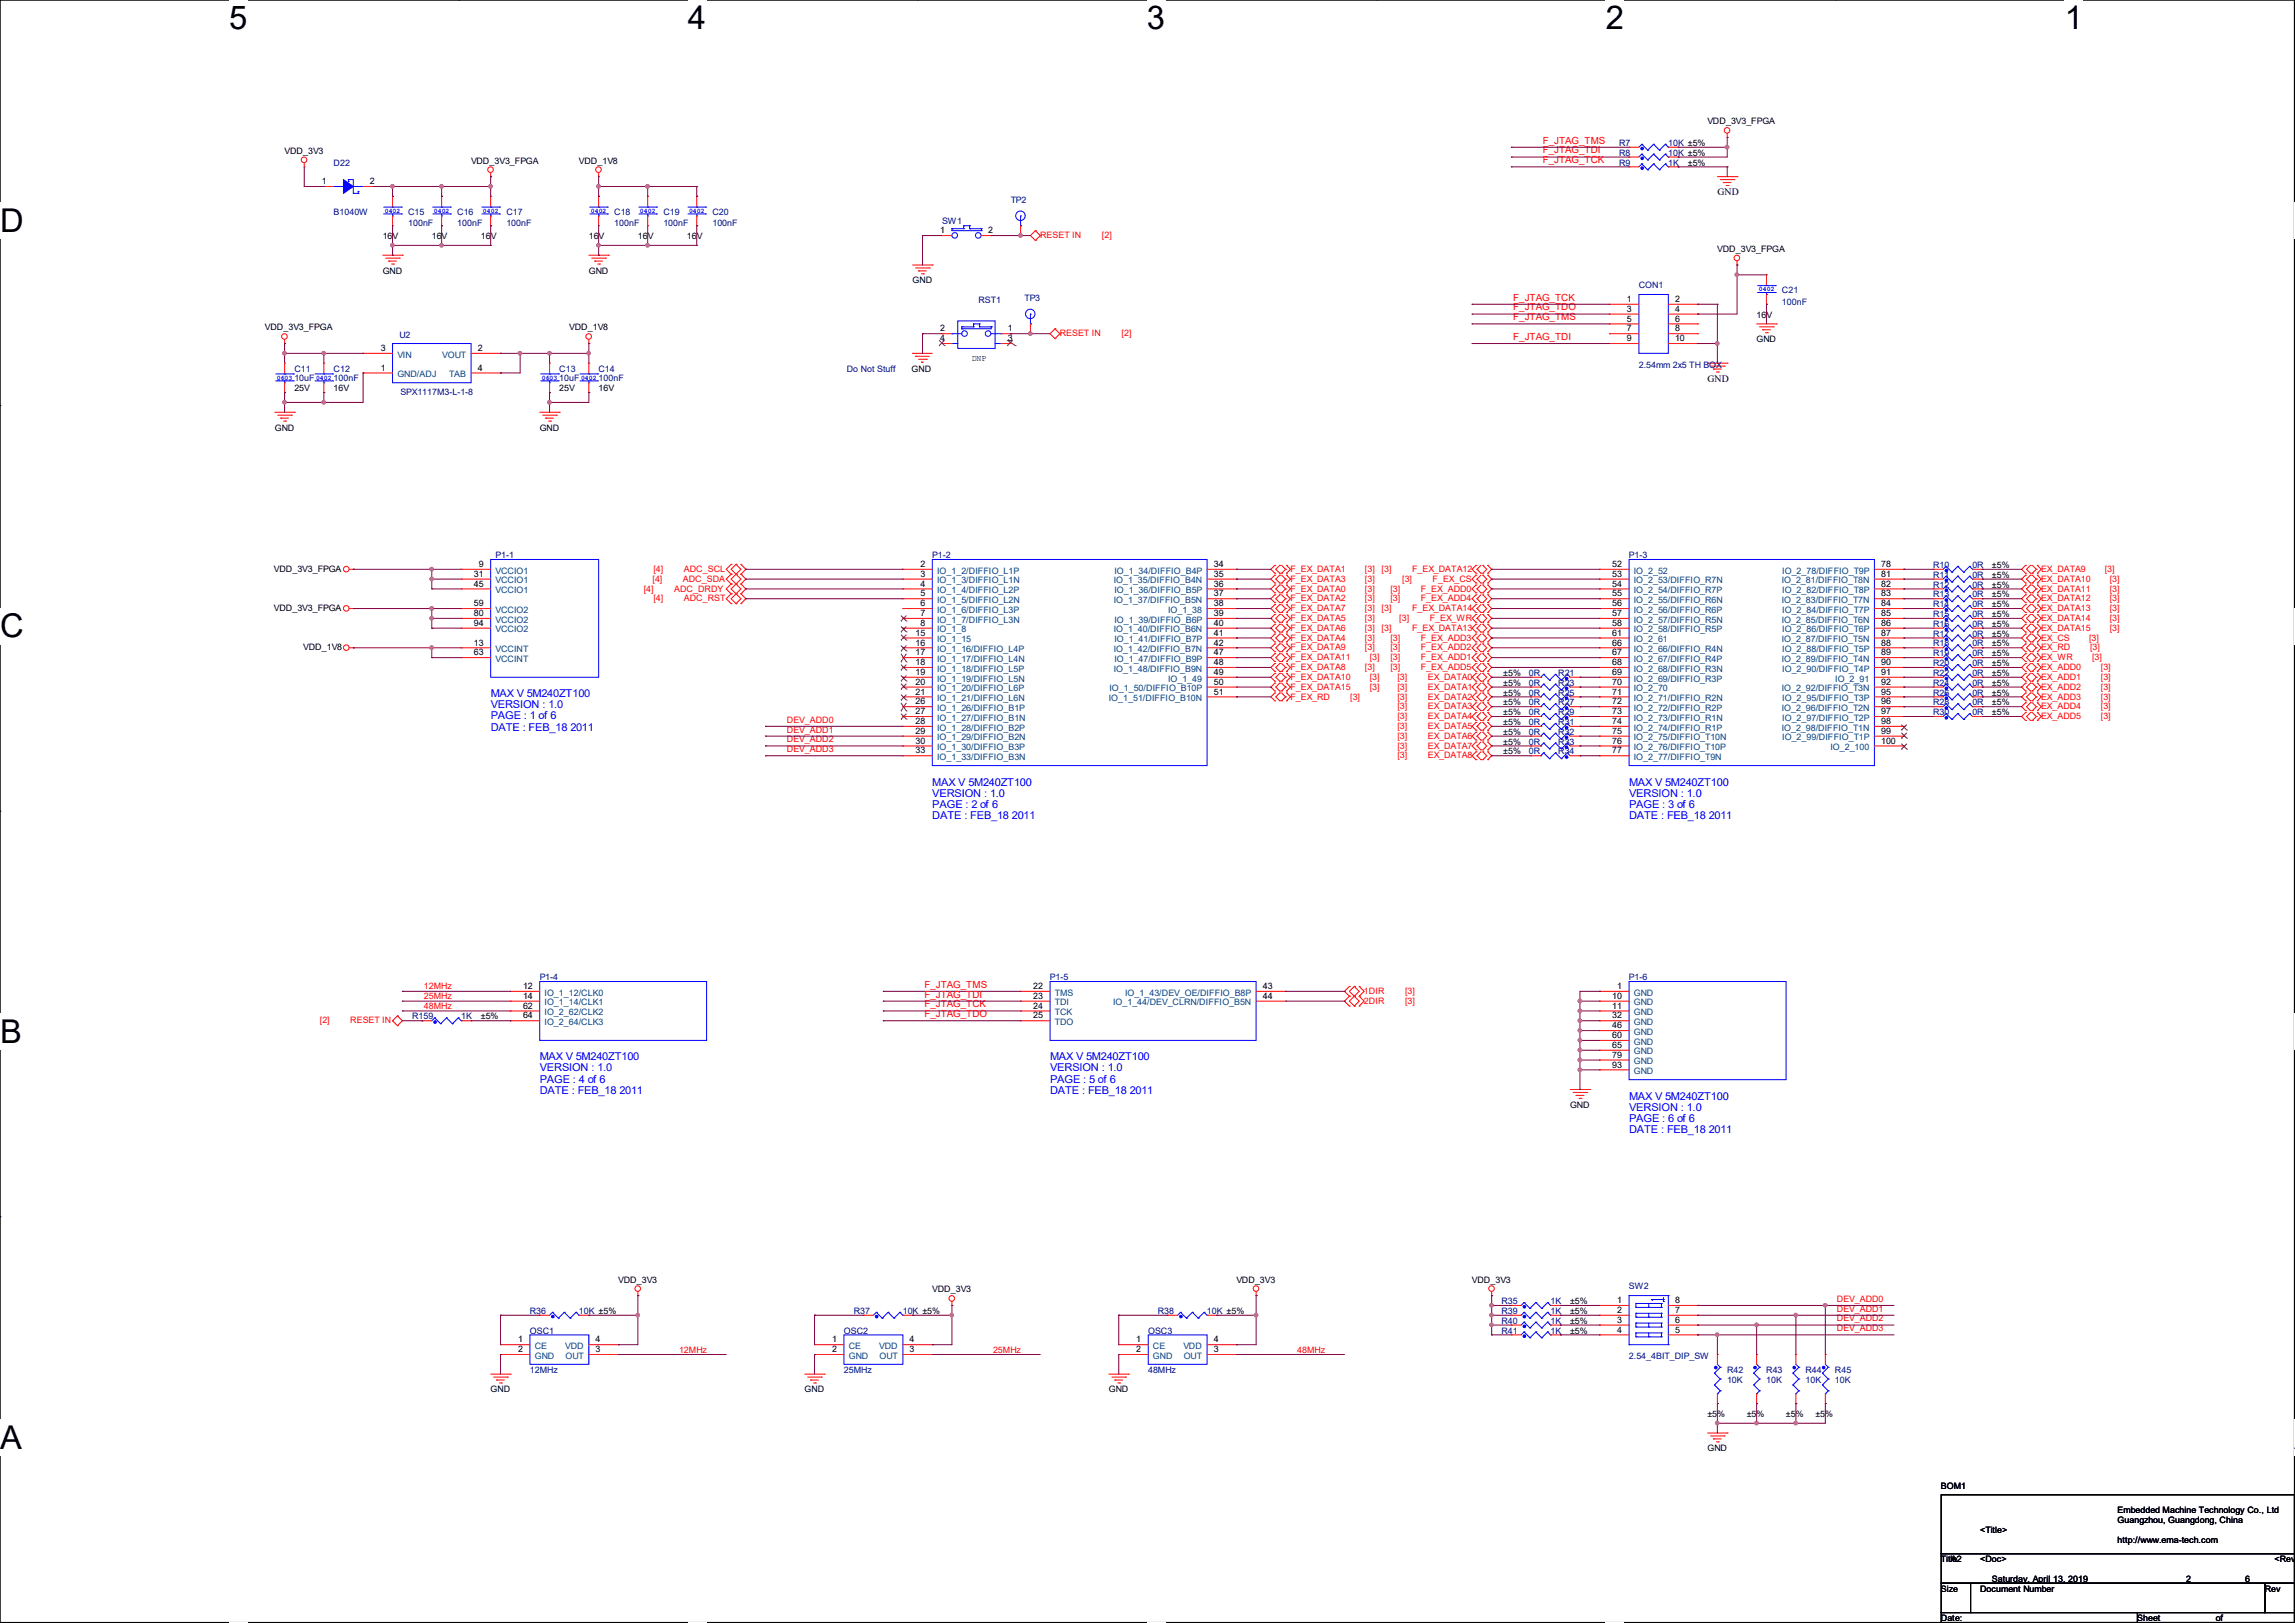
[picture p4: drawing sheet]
<svg xmlns="http://www.w3.org/2000/svg" width="297mm" height="210mm" viewBox="0 0 297 210" stroke-linecap="round" stroke-linejoin="round" font-family="sans-serif">
<defs><g id="words">
<g font-size="4.2">
<text x="29.7" y="3.8">5</text>
<text x="89" y="3.8">4</text>
<text x="148.4" y="3.8">3</text>
<text x="207.8" y="3.8">2</text>
<text x="267.2" y="3.8">1</text>
<text x="0" y="30">D</text>
<text x="0" y="82.5">C</text>
<text x="0" y="135">B</text>
<text x="0" y="187.5">A</text>
<text x="296.9" y="187.5">A</text>
</g>
<g font-size="1.4" fill="#00f">
<text x="63.5" y="90.2">MAX V 5M240ZT100</text>
<text x="63.5" y="91.7">VERSION : 1.0</text>
<text x="63.5" y="93.1">PAGE : 1 of 6</text>
<text x="63.5" y="94.5">DATE : FEB_18 2011</text>
<text x="120.7" y="101.6">MAX V 5M240ZT100</text>
<text x="210.8" y="101.6">MAX V 5M240ZT100</text>
<text x="120.7" y="103.1">VERSION : 1.0</text>
<text x="120.7" y="104.5">PAGE : 2 of 6</text>
<text x="120.7" y="106">DATE : FEB_18 2011</text>
<text x="210.8" y="103.1">VERSION : 1.0</text>
<text x="210.8" y="104.5">PAGE : 3 of 6</text>
<text x="210.8" y="106">DATE : FEB_18 2011</text>
<text x="69.9" y="137.2">MAX V 5M240ZT100</text>
<text x="135.9" y="137.2">MAX V 5M240ZT100</text>
<text x="69.9" y="138.6">VERSION : 1.0</text>
<text x="69.9" y="140.1">PAGE : 4 of 6</text>
<text x="69.9" y="141.5">DATE : FEB_18 2011</text>
<text x="135.9" y="138.6">VERSION : 1.0</text>
<text x="135.9" y="140.1">PAGE : 5 of 6</text>
<text x="135.9" y="141.5">DATE : FEB_18 2011</text>
<text x="210.8" y="142.3">MAX V 5M240ZT100</text>
<text x="210.8" y="143.7">VERSION : 1.0</text>
<text x="210.8" y="145.2">PAGE : 6 of 6</text>
<text x="210.8" y="146.6">DATE : FEB_18 2011</text>
</g>
<g font-size="1.3" fill="#f00">
<text x="199.6" y="19.9">F_JTAG_TDI</text>
<text x="199.6" y="18.6">F_JTAG_TMS</text>
<text x="199.6" y="21.1">F_JTAG_TCK</text>
<text x="195.8" y="41.4">F_JTAG_TMS</text>
<text x="195.8" y="40.2">F_JTAG_TDO</text>
<text x="195.8" y="38.9">F_JTAG_TCK</text>
<text x="195.8" y="44">F_JTAG_TDI</text>
<text x="119.6" y="130.3">F_JTAG_TCK</text>
<text x="119.6" y="131.6">F_JTAG_TDO</text>
<text x="119.6" y="127.8">F_JTAG_TMS</text>
<text x="119.6" y="129.1">F_JTAG_TDI</text>
</g>
<g font-size="1.3">
<text x="222.2" y="25.3">GND</text>
<text x="221" y="49.4">GND</text>
</g>
<g font-size="1.1">
<text x="221" y="16.1">VDD_3V3_FPGA</text>
<text x="36.8" y="19.9">VDD_3V3</text>
<text x="41.7" y="23.8">1</text>
<text x="47.9" y="23.8">2</text>
<text x="61" y="21.2">VDD_3V3_FPGA</text>
<text x="74.9" y="21.2">VDD_1V8</text>
<text x="218.4" y="21.4">±5%</text>
<text x="49.5" y="35.4">GND</text>
<text x="49.5" y="30.9">16V</text>
<text x="55.9" y="30.9">16V</text>
<text x="62.2" y="30.9">16V</text>
<text x="76.2" y="35.4">GND</text>
<text x="76.2" y="30.9">16V</text>
<text x="82.5" y="30.9">16V</text>
<text x="88.9" y="30.9">16V</text>
<text x="121.7" y="30.2">1</text>
<text x="127.9" y="30.2">2</text>
<text x="222.2" y="32.6">VDD_3V3_FPGA</text>
<text x="118.1" y="36.7">GND</text>
<text x="210.5" y="39.1">1</text>
<text x="210.5" y="40.3">3</text>
<text x="210.5" y="41.6">5</text>
<text x="216.8" y="39.1">2</text>
<text x="216.8" y="40.3">4</text>
<text x="216.8" y="41.6">6</text>
<text x="227.3" y="41.1">16V</text>
<text x="34.3" y="42.8">VDD_3V3_FPGA</text>
<text x="49.3" y="48">1</text>
<text x="49.3" y="45.4">3</text>
<text x="61.8" y="45.4">2</text>
<text x="61.8" y="48">4</text>
<text x="73.7" y="42.8">VDD_1V8</text>
<text x="121.7" y="42.9">2</text>
<text x="121.7" y="44.2">4</text>
<text x="125.8" y="46.7">DNP</text>
<text x="130.4" y="42.9">1</text>
<text x="130.4" y="44.2">3</text>
<text x="210.5" y="42.9">7</text>
<text x="210.5" y="44.2">9</text>
<text x="216.8" y="42.9">8</text>
<text x="216.8" y="44.2">10</text>
<text x="227.3" y="44.3">GND</text>
<text x="38.1" y="50.6">25V</text>
<text x="43.2" y="50.6">16V</text>
<text x="72.4" y="50.6">25V</text>
<text x="77.5" y="50.6">16V</text>
<text x="118" y="48.1">GND</text>
<text x="35.6" y="55.7">GND</text>
<text x="69.8" y="55.7">GND</text>
<text x="35.4" y="74">VDD_3V3_FPGA</text>
<text x="61.3" y="74.6">31</text>
<text x="61.3" y="75.9">45</text>
<text x="62" y="73.4">9</text>
<text x="119.1" y="73.4">2</text>
<text x="119.1" y="74.6">3</text>
<text x="119.1" y="75.9">4</text>
<text x="119.1" y="77.2">5</text>
<text x="157.1" y="73.4">34</text>
<text x="157.1" y="74.6">35</text>
<text x="157.1" y="75.9">36</text>
<text x="157.1" y="77.2">37</text>
<text x="208.6" y="73.4">52</text>
<text x="208.6" y="74.6">53</text>
<text x="208.6" y="75.9">54</text>
<text x="208.6" y="77.2">55</text>
<text x="243.4" y="73.4">78</text>
<text x="243.4" y="74.6">81</text>
<text x="243.4" y="75.9">82</text>
<text x="243.4" y="77.2">83</text>
<text x="257.8" y="77.3">±5%</text>
<text x="257.8" y="73.5">±5%</text>
<text x="257.8" y="76">±5%</text>
<text x="257.8" y="74.8">±5%</text>
<text x="35.4" y="79.1">VDD_3V3_FPGA</text>
<text x="61.3" y="78.4">59</text>
<text x="61.3" y="79.7">80</text>
<text x="61.3" y="81">94</text>
<text x="61.3" y="83.5">13</text>
<text x="118.5" y="82.3">15</text>
<text x="118.5" y="83.5">16</text>
<text x="119.1" y="78.4">6</text>
<text x="119.1" y="79.7">7</text>
<text x="119.1" y="81">8</text>
<text x="157.1" y="78.4">38</text>
<text x="157.1" y="79.7">39</text>
<text x="157.1" y="81">40</text>
<text x="157.1" y="82.3">41</text>
<text x="157.1" y="83.5">42</text>
<text x="208.6" y="78.4">56</text>
<text x="208.6" y="79.7">57</text>
<text x="208.6" y="81">58</text>
<text x="208.6" y="82.3">61</text>
<text x="208.6" y="83.5">66</text>
<text x="243.4" y="78.4">84</text>
<text x="243.4" y="79.7">85</text>
<text x="243.4" y="81">86</text>
<text x="243.4" y="82.3">87</text>
<text x="243.4" y="83.5">88</text>
<text x="257.8" y="82.4">±5%</text>
<text x="257.8" y="79.8">±5%</text>
<text x="257.8" y="78.6">±5%</text>
<text x="257.8" y="81.1">±5%</text>
<text x="257.8" y="83.7">±5%</text>
<text x="39.2" y="84.2">VDD_1V8</text>
<text x="61.3" y="84.8">63</text>
<text x="118.5" y="84.8">17</text>
<text x="118.5" y="86.1">18</text>
<text x="118.5" y="87.3">19</text>
<text x="118.5" y="88.6">20</text>
<text x="118.5" y="89.9">21</text>
<text x="157.1" y="84.8">47</text>
<text x="157.1" y="86.1">48</text>
<text x="157.1" y="87.3">49</text>
<text x="157.1" y="88.6">50</text>
<text x="157.1" y="89.9">51</text>
<text x="194.5" y="87.5">±5%</text>
<text x="194.5" y="88.7">±5%</text>
<text x="208.6" y="84.8">67</text>
<text x="208.6" y="86.1">68</text>
<text x="208.6" y="87.3">69</text>
<text x="208.6" y="88.6">70</text>
<text x="208.6" y="89.9">71</text>
<text x="243.4" y="84.8">89</text>
<text x="243.4" y="86.1">90</text>
<text x="243.4" y="87.3">91</text>
<text x="243.4" y="88.6">92</text>
<text x="243.4" y="89.9">95</text>
<text x="257.8" y="84.9">±5%</text>
<text x="257.8" y="88.7">±5%</text>
<text x="257.8" y="86.2">±5%</text>
<text x="257.8" y="87.5">±5%</text>
<text x="118.5" y="91.1">26</text>
<text x="118.5" y="92.4">27</text>
<text x="118.5" y="93.7">28</text>
<text x="118.5" y="95">29</text>
<text x="194.5" y="92.5">±5%</text>
<text x="194.5" y="90">±5%</text>
<text x="194.5" y="91.3">±5%</text>
<text x="194.5" y="95.1">±5%</text>
<text x="194.5" y="93.8">±5%</text>
<text x="208.6" y="91.1">72</text>
<text x="208.6" y="92.4">73</text>
<text x="208.6" y="93.7">74</text>
<text x="208.6" y="95">75</text>
<text x="243.4" y="91.1">96</text>
<text x="243.4" y="92.4">97</text>
<text x="243.4" y="93.7">98</text>
<text x="243.4" y="95">99</text>
<text x="257.8" y="91.3">±5%</text>
<text x="257.8" y="90">±5%</text>
<text x="257.8" y="92.5">±5%</text>
<text x="118.5" y="96.2">30</text>
<text x="118.5" y="97.5">33</text>
<text x="194.5" y="97.6">±5%</text>
<text x="194.5" y="96.4">±5%</text>
<text x="208.6" y="96.2">76</text>
<text x="208.6" y="97.5">77</text>
<text x="243.4" y="96.2">100</text>
<text x="62.2" y="131.9">±5%</text>
<text x="67.7" y="128">12</text>
<text x="67.7" y="129.2">14</text>
<text x="67.7" y="130.5">62</text>
<text x="67.7" y="131.8">64</text>
<text x="133.7" y="128">22</text>
<text x="133.7" y="129.2">23</text>
<text x="133.7" y="130.5">24</text>
<text x="133.7" y="131.8">25</text>
<text x="163.4" y="128">43</text>
<text x="163.4" y="129.2">44</text>
<text x="208.6" y="129.2">10</text>
<text x="208.6" y="130.5">11</text>
<text x="208.6" y="131.8">32</text>
<text x="209.3" y="128">1</text>
<text x="208.6" y="133.1">46</text>
<text x="208.6" y="134.3">60</text>
<text x="208.6" y="135.6">65</text>
<text x="208.6" y="136.9">79</text>
<text x="203.2" y="143.3">GND</text>
<text x="208.6" y="138.1">93</text>
<text x="80" y="165.9">VDD_3V3</text>
<text x="120.6" y="167.2">VDD_3V3</text>
<text x="160" y="165.9">VDD_3V3</text>
<text x="190.5" y="165.9">VDD_3V3</text>
<text x="67.1" y="173.7">1</text>
<text x="77.1" y="173.7">4</text>
<text x="107.7" y="173.7">1</text>
<text x="117.7" y="173.7">4</text>
<text x="147.1" y="173.7">1</text>
<text x="157.1" y="173.7">4</text>
<text x="203.2" y="171.3">±5%</text>
<text x="203.2" y="168.7">±5%</text>
<text x="203.2" y="172.6">±5%</text>
<text x="203.2" y="170">±5%</text>
<text x="209.3" y="168.6">1</text>
<text x="209.3" y="169.9">2</text>
<text x="209.3" y="171.2">3</text>
<text x="209.3" y="172.4">4</text>
<text x="216.8" y="172.4">5</text>
<text x="216.8" y="171.2">6</text>
<text x="216.8" y="168.6">8</text>
<text x="216.8" y="169.9">7</text>
<text x="67.1" y="175">2</text>
<text x="77.1" y="175">3</text>
<text x="107.7" y="175">2</text>
<text x="117.7" y="175">3</text>
<text x="147.1" y="175">2</text>
<text x="157.1" y="175">3</text>
<text x="63.5" y="180.2">GND</text>
<text x="104.1" y="180.2">GND</text>
<text x="143.5" y="180.2">GND</text>
<text x="221" y="183.3">±5%</text>
<text x="226" y="183.3">±5%</text>
<text x="231.1" y="183.3">±5%</text>
<text x="234.9" y="183.3">±5%</text>
<text x="221" y="187.8">GND</text>
<text x="251.2" y="192.6">BOM1</text>
<text x="274" y="195.8">Embedded Machine Technology Co., Ltd</text>
<text x="274" y="197.1">Guangzhou, Guangdong, China</text>
<text x="251.2" y="202.1">Title</text>
<text x="252.5" y="202.1">A2</text>
<text x="256.3" y="202.1">&lt;Doc&gt;</text>
<text x="256.3" y="198.3">&lt;Title&gt;</text>
<text x="274" y="199.6">http://www.ema-tech.com</text>
<text x="294.4" y="202.1">&lt;RevCo</text>
<text x="251.2" y="206">Size</text>
<text x="251.2" y="209.8">Date:</text>
<text x="256.3" y="206">Document Number</text>
<text x="257.8" y="204.7">Saturday, April 13, 2019</text>
<text x="276.6" y="209.8">Sheet</text>
<text x="282.9" y="204.7">2</text>
<text x="286.7" y="209.8">of</text>
<text x="290.5" y="204.7">6</text>
<text x="293.1" y="206">Rev</text>
</g>
<g font-size="1.1" fill="#000080">
<text x="43.2" y="21.4">D22</text>
<text x="209.5" y="20.2">R8</text>
<text x="209.5" y="21.4">R9</text>
<text x="209.5" y="18.9">R7</text>
<text x="215.9" y="20.2">10K ±5%</text>
<text x="215.9" y="21.4">1K</text>
<text x="215.9" y="18.9">10K ±5%</text>
<text x="43.2" y="27.8">B1040W</text>
<text x="52.8" y="27.8">C15</text>
<text x="52.8" y="29.3">100nF</text>
<text x="59.2" y="27.8">C16</text>
<text x="59.2" y="29.3">100nF</text>
<text x="65.5" y="27.8">C17</text>
<text x="65.5" y="29.3">100nF</text>
<text x="79.5" y="27.8">C18</text>
<text x="79.5" y="29.3">100nF</text>
<text x="85.8" y="27.8">C19</text>
<text x="85.8" y="29.3">100nF</text>
<text x="92.2" y="27.8">C20</text>
<text x="92.2" y="29.3">100nF</text>
<text x="121.9" y="29">SW1</text>
<text x="130.8" y="26.2">TP2</text>
<text x="126.6" y="39.2">RST1</text>
<text x="132.6" y="38.9">TP3</text>
<text x="212.1" y="37.3">CON1</text>
<text x="230.6" y="37.9">C21</text>
<text x="230.6" y="39.5">100nF</text>
<text x="51.7" y="43.8">U2</text>
<text x="212.1" y="47.6">2.54mm 2x5 TH BOX</text>
<text x="38.1" y="48.1">C11</text>
<text x="38.1" y="49.4">10uF</text>
<text x="43.2" y="48.1">C12</text>
<text x="43.2" y="49.4">100nF</text>
<text x="51.8" y="51.1">SPX1117M3-L-1-8</text>
<text x="72.4" y="48.1">C13</text>
<text x="72.4" y="49.4">10uF</text>
<text x="77.5" y="48.1">C14</text>
<text x="77.5" y="49.4">100nF</text>
<text x="109.6" y="48.1">Do Not Stuff</text>
<text x="64.1" y="72.2">P1-1</text>
<text x="120.6" y="72.2">P1-2</text>
<text x="210.8" y="72.2">P1-3</text>
<text x="250.2" y="77.3">R13</text>
<text x="250.2" y="73.5">R10</text>
<text x="250.2" y="76">R12</text>
<text x="250.2" y="74.8">R11</text>
<text x="255.2" y="77.3">0R</text>
<text x="255.2" y="73.5">0R</text>
<text x="255.2" y="76">0R</text>
<text x="255.2" y="74.8">0R</text>
<text x="250.2" y="82.4">R17</text>
<text x="250.2" y="79.8">R15</text>
<text x="250.2" y="78.6">R14</text>
<text x="250.2" y="81.1">R16</text>
<text x="250.2" y="83.7">R18</text>
<text x="255.2" y="82.4">0R</text>
<text x="255.2" y="79.8">0R</text>
<text x="255.2" y="78.6">0R</text>
<text x="255.2" y="81.1">0R</text>
<text x="255.2" y="83.7">0R</text>
<text x="197.8" y="87.5">0R</text>
<text x="197.8" y="88.7">0R</text>
<text x="201.7" y="87.5">R21</text>
<text x="201.7" y="88.7">R23</text>
<text x="250.2" y="84.9">R19</text>
<text x="250.2" y="88.7">R24</text>
<text x="250.2" y="86.2">R20</text>
<text x="250.2" y="87.5">R22</text>
<text x="255.2" y="84.9">0R</text>
<text x="255.2" y="88.7">0R</text>
<text x="255.2" y="86.2">0R</text>
<text x="255.2" y="87.5">0R</text>
<text x="197.8" y="92.5">0R</text>
<text x="197.8" y="90">0R</text>
<text x="197.8" y="91.3">0R</text>
<text x="197.8" y="95.1">0R</text>
<text x="197.8" y="93.8">0R</text>
<text x="201.7" y="92.5">R29</text>
<text x="201.7" y="90">R25</text>
<text x="201.7" y="91.3">R27</text>
<text x="201.7" y="95.1">R32</text>
<text x="201.7" y="93.8">R31</text>
<text x="250.2" y="91.3">R28</text>
<text x="250.2" y="90">R26</text>
<text x="250.2" y="92.5">R30</text>
<text x="255.2" y="91.3">0R</text>
<text x="255.2" y="90">0R</text>
<text x="255.2" y="92.5">0R</text>
<text x="197.8" y="97.6">0R</text>
<text x="197.8" y="96.4">0R</text>
<text x="201.7" y="97.6">R34</text>
<text x="201.7" y="96.4">R33</text>
<text x="53.3" y="131.9">R159</text>
<text x="59.7" y="131.9">1K</text>
<text x="69.8" y="126.8">P1-4</text>
<text x="135.9" y="126.8">P1-5</text>
<text x="210.8" y="126.8">P1-6</text>
<text x="210.8" y="166.8">SW2</text>
<text x="68.6" y="172.6">OSC1</text>
<text x="68.6" y="170">R36</text>
<text x="74.9" y="170">10K ±5%</text>
<text x="109.2" y="172.6">OSC2</text>
<text x="110.5" y="170">R37</text>
<text x="116.8" y="170">10K ±5%</text>
<text x="148.6" y="172.6">OSC3</text>
<text x="149.8" y="170">R38</text>
<text x="156.2" y="170">10K ±5%</text>
<text x="194.3" y="171.3">R40</text>
<text x="194.3" y="168.7">R35</text>
<text x="194.3" y="172.6">R41</text>
<text x="194.3" y="170">R39</text>
<text x="200.6" y="171.3">1K</text>
<text x="200.6" y="168.7">1K</text>
<text x="200.6" y="172.6">1K</text>
<text x="200.6" y="170">1K</text>
<text x="68.6" y="177.6">12MHz</text>
<text x="109.2" y="177.6">25MHz</text>
<text x="148.6" y="177.6">48MHz</text>
<text x="210.8" y="175.9">2.54_4BIT_DIP_SW</text>
<text x="223.5" y="177.6">R42</text>
<text x="223.5" y="178.9">10K</text>
<text x="228.6" y="177.6">R43</text>
<text x="228.6" y="178.9">10K</text>
<text x="233.7" y="177.6">R44</text>
<text x="233.7" y="178.9">10K</text>
<text x="237.5" y="177.6">R45</text>
<text x="237.5" y="178.9">10K</text>
</g>
<g font-size="1.1" fill="#f00">
<text x="134.6" y="30.8">RESET IN</text>
<text x="142.6" y="30.8">[2]</text>
<text x="137.1" y="43.5">RESET IN</text>
<text x="145.1" y="43.5">[2]</text>
<text x="83.3" y="76.5">[4]</text>
<text x="84.4" y="75.3">[4]</text>
<text x="84.6" y="77.8">[4]</text>
<text x="84.6" y="74">[4]</text>
<text x="87.2" y="76.5">ADC_DRDY</text>
<text x="88.4" y="75.3">ADC_SDA</text>
<text x="88.5" y="77.8">ADC_RST</text>
<text x="88.5" y="74">ADC_SCL</text>
<text x="167" y="74">F_EX_DATA1</text>
<text x="167" y="75.3">F_EX_DATA3</text>
<text x="167" y="76.5">F_EX_DATA0</text>
<text x="167" y="77.8">F_EX_DATA2</text>
<text x="176.6" y="74">[3]</text>
<text x="176.6" y="75.3">[3]</text>
<text x="176.6" y="76.5">[3]</text>
<text x="176.6" y="77.8">[3]</text>
<text x="178.8" y="74">[3]</text>
<text x="179.9" y="76.5">[3]</text>
<text x="179.9" y="77.8">[3]</text>
<text x="181.5" y="75.3">[3]</text>
<text x="182.7" y="74">F_EX_DATA12</text>
<text x="183.9" y="76.5">F_EX_ADD0</text>
<text x="183.9" y="77.8">F_EX_ADD4</text>
<text x="185.4" y="75.3">F_EX_CS</text>
<text x="264.1" y="74">EX_DATA9</text>
<text x="264.1" y="75.3">EX_DATA10</text>
<text x="264.1" y="76.5">EX_DATA11</text>
<text x="264.1" y="77.8">EX_DATA12</text>
<text x="272.4" y="74">[3]</text>
<text x="273" y="75.3">[3]</text>
<text x="273" y="76.5">[3]</text>
<text x="273" y="77.8">[3]</text>
<text x="167" y="80.3">F_EX_DATA5</text>
<text x="167" y="79.1">F_EX_DATA7</text>
<text x="167" y="82.9">F_EX_DATA4</text>
<text x="167" y="81.6">F_EX_DATA6</text>
<text x="176.6" y="80.3">[3]</text>
<text x="176.6" y="79.1">[3]</text>
<text x="176.6" y="82.9">[3]</text>
<text x="176.6" y="81.6">[3]</text>
<text x="178.8" y="81.6">[3]</text>
<text x="178.8" y="79.1">[3]</text>
<text x="179.9" y="82.9">[3]</text>
<text x="181.1" y="80.3">[3]</text>
<text x="182.7" y="81.6">F_EX_DATA13</text>
<text x="182.7" y="79.1">F_EX_DATA14</text>
<text x="183.9" y="82.9">F_EX_ADD3</text>
<text x="185" y="80.3">F_EX_WR</text>
<text x="264.1" y="80.3">EX_DATA14</text>
<text x="264.1" y="81.6">EX_DATA15</text>
<text x="264.1" y="79.1">EX_DATA13</text>
<text x="264.1" y="82.9">EX_CS</text>
<text x="270.4" y="82.9">[3]</text>
<text x="273" y="80.3">[3]</text>
<text x="273" y="81.6">[3]</text>
<text x="273" y="79.1">[3]</text>
<text x="167" y="84.2">F_EX_DATA9</text>
<text x="167" y="85.4">F_EX_DATA11</text>
<text x="167" y="89.2">F_EX_DATA15</text>
<text x="167" y="86.7">F_EX_DATA8</text>
<text x="167" y="88">F_EX_DATA10</text>
<text x="176.6" y="84.2">[3]</text>
<text x="176.6" y="86.7">[3]</text>
<text x="177.3" y="85.4">[3]</text>
<text x="177.3" y="89.2">[3]</text>
<text x="177.3" y="88">[3]</text>
<text x="179.9" y="84.2">[3]</text>
<text x="179.9" y="85.4">[3]</text>
<text x="179.9" y="86.7">[3]</text>
<text x="180.8" y="89.2">[3]</text>
<text x="180.8" y="88">[3]</text>
<text x="183.9" y="84.2">F_EX_ADD2</text>
<text x="183.9" y="85.4">F_EX_ADD1</text>
<text x="183.9" y="86.7">F_EX_ADD5</text>
<text x="184.8" y="89.2">EX_DATA1</text>
<text x="184.8" y="88">EX_DATA0</text>
<text x="264.1" y="88">EX_ADD1</text>
<text x="264.1" y="86.7">EX_ADD0</text>
<text x="264.1" y="89.2">EX_ADD2</text>
<text x="264.1" y="85.4">EX_WR</text>
<text x="264.1" y="84.2">EX_RD</text>
<text x="270.5" y="84.2">[3]</text>
<text x="270.7" y="85.4">[3]</text>
<text x="271.9" y="88">[3]</text>
<text x="271.9" y="86.7">[3]</text>
<text x="271.9" y="89.2">[3]</text>
<text x="101.8" y="93.5">DEV_ADD0</text>
<text x="101.8" y="94.8">DEV_ADD1</text>
<text x="167" y="90.5">F_EX_RD</text>
<text x="174.7" y="90.5">[3]</text>
<text x="180.8" y="93">[3]</text>
<text x="180.8" y="90.5">[3]</text>
<text x="180.8" y="94.3">[3]</text>
<text x="180.8" y="91.8">[3]</text>
<text x="180.8" y="95.6">[3]</text>
<text x="184.8" y="93">EX_DATA4</text>
<text x="184.8" y="90.5">EX_DATA2</text>
<text x="184.8" y="94.3">EX_DATA5</text>
<text x="184.8" y="91.8">EX_DATA3</text>
<text x="184.8" y="95.6">EX_DATA6</text>
<text x="264.1" y="90.5">EX_ADD3</text>
<text x="264.1" y="93">EX_ADD5</text>
<text x="264.1" y="91.8">EX_ADD4</text>
<text x="271.9" y="90.5">[3]</text>
<text x="271.9" y="93">[3]</text>
<text x="271.9" y="91.8">[3]</text>
<text x="101.8" y="96.1">DEV_ADD2</text>
<text x="101.8" y="97.3">DEV_ADD3</text>
<text x="180.8" y="96.9">[3]</text>
<text x="180.8" y="98.1">[3]</text>
<text x="184.8" y="96.9">EX_DATA7</text>
<text x="184.8" y="98.1">EX_DATA8</text>
<text x="54.9" y="128">12MHz</text>
<text x="54.9" y="129.3">25MHz</text>
<text x="54.9" y="130.6">48MHz</text>
<text x="176.5" y="128.6">1DIR</text>
<text x="176.5" y="129.9">2DIR</text>
<text x="181.8" y="128.6">[3]</text>
<text x="181.8" y="129.9">[3]</text>
<text x="41.4" y="132.4">[2]</text>
<text x="45.3" y="132.4">RESET IN</text>
<text x="237.7" y="172.3">DEV_ADD3</text>
<text x="237.7" y="171">DEV_ADD2</text>
<text x="237.7" y="168.4">DEV_ADD0</text>
<text x="237.7" y="169.7">DEV_ADD1</text>
<text x="87.9" y="175">12MHz</text>
<text x="128.5" y="175">25MHz</text>
<text x="167.9" y="175">48MHz</text>
</g>
<g font-size="1.1" fill="#004080">
<text x="51.4" y="46.3">VIN</text>
<text x="57.2" y="46.3">VOUT</text>
<text x="51.4" y="48.8">GND/ADJ</text>
<text x="58.1" y="48.8">TAB</text>
<text x="64.1" y="74.2">VCCIO1</text>
<text x="64.1" y="75.5">VCCIO1</text>
<text x="64.1" y="76.8">VCCIO1</text>
<text x="121.3" y="74.2">IO_1_2/DIFFIO_L1P</text>
<text x="121.3" y="75.5">IO_1_3/DIFFIO_L1N</text>
<text x="121.3" y="76.8">IO_1_4/DIFFIO_L2P</text>
<text x="144.1" y="75.5">IO_1_35/DIFFIO_B4N</text>
<text x="144.2" y="74.2">IO_1_34/DIFFIO_B4P</text>
<text x="144.2" y="76.8">IO_1_36/DIFFIO_B5P</text>
<text x="211.4" y="74.2">IO_2_52</text>
<text x="211.4" y="75.5">IO_2_53/DIFFIO_R7N</text>
<text x="211.4" y="76.8">IO_2_54/DIFFIO_R7P</text>
<text x="230.6" y="75.5">IO_2_81/DIFFIO_T8N</text>
<text x="230.7" y="74.2">IO_2_78/DIFFIO_T9P</text>
<text x="230.7" y="76.8">IO_2_82/DIFFIO_T8P</text>
<text x="64.1" y="79.3">VCCIO2</text>
<text x="64.1" y="80.6">VCCIO2</text>
<text x="64.1" y="81.8">VCCIO2</text>
<text x="121.3" y="78">IO_1_5/DIFFIO_L2N</text>
<text x="121.3" y="79.3">IO_1_6/DIFFIO_L3P</text>
<text x="121.3" y="80.6">IO_1_7/DIFFIO_L3N</text>
<text x="121.3" y="81.8">IO_1_8</text>
<text x="121.3" y="83.1">IO_1_15</text>
<text x="144.1" y="78">IO_1_37/DIFFIO_B5N</text>
<text x="144.1" y="81.8">IO_1_40/DIFFIO_B6N</text>
<text x="144.2" y="80.6">IO_1_39/DIFFIO_B6P</text>
<text x="144.2" y="83.1">IO_1_41/DIFFIO_B7P</text>
<text x="151.2" y="79.3">IO_1_38</text>
<text x="211.4" y="78">IO_2_55/DIFFIO_R6N</text>
<text x="211.4" y="79.3">IO_2_56/DIFFIO_R6P</text>
<text x="211.4" y="80.6">IO_2_57/DIFFIO_R5N</text>
<text x="211.4" y="81.8">IO_2_58/DIFFIO_R5P</text>
<text x="211.4" y="83.1">IO_2_61</text>
<text x="230.6" y="78">IO_2_83/DIFFIO_T7N</text>
<text x="230.6" y="80.6">IO_2_85/DIFFIO_T6N</text>
<text x="230.6" y="83.1">IO_2_87/DIFFIO_T5N</text>
<text x="230.7" y="79.3">IO_2_84/DIFFIO_T7P</text>
<text x="230.7" y="81.8">IO_2_86/DIFFIO_T6P</text>
<text x="64.1" y="84.4">VCCINT</text>
<text x="64.1" y="85.6">VCCINT</text>
<text x="121.3" y="84.4">IO_1_16/DIFFIO_L4P</text>
<text x="121.3" y="85.6">IO_1_17/DIFFIO_L4N</text>
<text x="121.3" y="86.9">IO_1_18/DIFFIO_L5P</text>
<text x="121.3" y="88.2">IO_1_19/DIFFIO_L5N</text>
<text x="121.3" y="89.5">IO_1_20/DIFFIO_L6P</text>
<text x="143.6" y="89.5">IO_1_50/DIFFIO_B10P</text>
<text x="144.1" y="84.4">IO_1_42/DIFFIO_B7N</text>
<text x="144.1" y="86.9">IO_1_48/DIFFIO_B9N</text>
<text x="144.2" y="85.6">IO_1_47/DIFFIO_B9P</text>
<text x="151.2" y="88.2">IO_1_49</text>
<text x="211.4" y="84.4">IO_2_66/DIFFIO_R4N</text>
<text x="211.4" y="85.6">IO_2_67/DIFFIO_R4P</text>
<text x="211.4" y="86.9">IO_2_68/DIFFIO_R3N</text>
<text x="211.4" y="88.2">IO_2_69/DIFFIO_R3P</text>
<text x="211.4" y="89.5">IO_2_70</text>
<text x="230.6" y="85.6">IO_2_89/DIFFIO_T4N</text>
<text x="230.6" y="89.5">IO_2_92/DIFFIO_T3N</text>
<text x="230.7" y="84.4">IO_2_88/DIFFIO_T5P</text>
<text x="230.7" y="86.9">IO_2_90/DIFFIO_T4P</text>
<text x="237.5" y="88.2">IO_2_91</text>
<text x="121.3" y="90.7">IO_1_21/DIFFIO_L6N</text>
<text x="121.3" y="92">IO_1_26/DIFFIO_B1P</text>
<text x="121.3" y="93.3">IO_1_27/DIFFIO_B1N</text>
<text x="121.3" y="94.5">IO_1_28/DIFFIO_B2P</text>
<text x="121.3" y="95.8">IO_1_29/DIFFIO_B2N</text>
<text x="143.5" y="90.7">IO_1_51/DIFFIO_B10N</text>
<text x="211.4" y="90.7">IO_2_71/DIFFIO_R2N</text>
<text x="211.4" y="92">IO_2_72/DIFFIO_R2P</text>
<text x="211.4" y="93.3">IO_2_73/DIFFIO_R1N</text>
<text x="211.4" y="94.5">IO_2_74/DIFFIO_R1P</text>
<text x="211.4" y="95.8">IO_2_75/DIFFIO_T10N</text>
<text x="230.6" y="92">IO_2_96/DIFFIO_T2N</text>
<text x="230.6" y="94.5">IO_2_98/DIFFIO_T1N</text>
<text x="230.7" y="90.7">IO_2_95/DIFFIO_T3P</text>
<text x="230.7" y="93.3">IO_2_97/DIFFIO_T2P</text>
<text x="230.7" y="95.8">IO_2_99/DIFFIO_T1P</text>
<text x="121.3" y="97.1">IO_1_30/DIFFIO_B3P</text>
<text x="121.3" y="98.3">IO_1_33/DIFFIO_B3N</text>
<text x="211.4" y="97.1">IO_2_76/DIFFIO_T10P</text>
<text x="211.4" y="98.3">IO_2_77/DIFFIO_T9N</text>
<text x="236.9" y="97.1">IO_2_100</text>
<text x="70.5" y="128.8">IO_1_12/CLK0</text>
<text x="70.5" y="130.1">IO_1_14/CLK1</text>
<text x="70.5" y="131.4">IO_2_62/CLK2</text>
<text x="136.5" y="128.8">TMS</text>
<text x="136.5" y="130.1">TDI</text>
<text x="136.5" y="131.4">TCK</text>
<text x="144" y="130.1">IO_1_44/DEV_CLRN/DIFFIO_B5N</text>
<text x="145.6" y="128.8">IO_1_43/DEV_OE/DIFFIO_B8P</text>
<text x="211.4" y="128.8">GND</text>
<text x="211.4" y="130.1">GND</text>
<text x="211.4" y="131.4">GND</text>
<text x="70.5" y="132.6">IO_2_64/CLK3</text>
<text x="136.5" y="132.6">TDO</text>
<text x="211.4" y="132.6">GND</text>
<text x="211.4" y="133.9">GND</text>
<text x="211.4" y="135.2">GND</text>
<text x="211.4" y="136.4">GND</text>
<text x="211.4" y="137.7">GND</text>
<text x="211.4" y="139">GND</text>
<text x="69.2" y="175.8">GND</text>
<text x="69.2" y="174.5">CE</text>
<text x="73.1" y="174.5">VDD</text>
<text x="73.2" y="175.8">OUT</text>
<text x="109.8" y="175.8">GND</text>
<text x="109.8" y="174.5">CE</text>
<text x="113.8" y="174.5">VDD</text>
<text x="113.8" y="175.8">OUT</text>
<text x="149.2" y="175.8">GND</text>
<text x="149.2" y="174.5">CE</text>
<text x="153.1" y="174.5">VDD</text>
<text x="153.2" y="175.8">OUT</text>
</g>
<g font-size=".9" fill="#00f">
<text x="49.8" y="27.5">0402</text>
<text x="56.1" y="27.5">0402</text>
<text x="62.5" y="27.5">0402</text>
<text x="76.5" y="27.5">0402</text>
<text x="82.8" y="27.5">0402</text>
<text x="89.2" y="27.5">0402</text>
<text x="227.6" y="37.7">0402</text>
<text x="35.8" y="49.1">0603</text>
<text x="40.9" y="49.1">0402</text>
<text x="70.1" y="49.1">0603</text>
<text x="75.2" y="49.1">0402</text>
</g>
</g></defs>
<path d="M0 0h296.9v209.9h-296.9z" fill="none" stroke="#000" stroke-width=".13"/>
<g fill="#fff">
<path d="M29.7 0h2.3v4.7h-2.3z"/>
<path d="M29.7 209.9h2.3v.1h-2.3z"/>
</g>
<path d="M59.4 0h.1M59.4 209.9h.1" fill="none" stroke="#000" stroke-width=".13"/>
<g fill="#fff">
<path d="M89 0h2.4v4.7h-2.4z"/>
<path d="M89 209.9h2.4v.1h-2.4z"/>
</g>
<path d="M118.7 0h.1M118.7 209.9h.1" fill="none" stroke="#000" stroke-width=".13"/>
<g fill="#fff">
<path d="M148.4 0h2.4v4.7h-2.4z"/>
<path d="M148.4 209.9h2.4v.1h-2.4z"/>
</g>
<path d="M178.1 0h.1M178.1 209.9h.1" fill="none" stroke="#000" stroke-width=".13"/>
<g fill="#fff">
<path d="M207.8 0h2.4v4.7h-2.4z"/>
<path d="M207.8 209.9h2.4v.1h-2.4z"/>
</g>
<path d="M237.5 0h.1M237.5 209.9h.1" fill="none" stroke="#000" stroke-width=".13"/>
<g fill="#fff">
<path d="M267.2 0h2.4v4.7h-2.4z"/>
<path d="M267.2 209.9h2.4v.1h-2.4z"/>
<path d="M0 26.2h3v4.7h-3z"/>
<path d="M296.9 26.2h.1v4.7h-.1z"/>
<path d="M0 78.7h3v4.7h-3z"/>
<path d="M296.9 78.7h.1v4.7h-.1z"/>
</g>
<path d="M0 52.5h.1M296.9 52.5h.1" fill="none" stroke="#000" stroke-width=".13"/>
<g fill="#fff">
<path d="M0 131.1h2.8v4.8h-2.8z"/>
<path d="M296.9 131.1h.1v4.8h-.1z"/>
</g>
<path d="M0 104.9h.1M296.9 104.9h.1" fill="none" stroke="#000" stroke-width=".13"/>
<g fill="#fff">
<path d="M-.1 183.6h2.9v4.8h-2.9z"/>
<path d="M296.8 183.6h.2v4.8h-.2z"/>
</g>
<path d="M0 157.4h.1M296.9 157.4h.1M251.2 193.4h45.7v7.6h-45.7zM251.2 201h45.7v3.9h-45.7zM251.2 204.9h3.8v3.8h-3.8zM251.2 208.7h25.4v1.2h-25.4zM255 204.9h38.1v3.8h-38.1zM276.6 208.7h20.3v1.2h-20.3zM293.1 204.9h3.8v3.8h-3.8z" fill="none" stroke="#000" stroke-width=".13"/>
<g fill="none" stroke="#f00" stroke-width=".13">
<path d="M210.8 19h.1M210.8 19h1.3M215.9 19h1.3M217.2 19h.1M223.5 17.8h.1M223.5 17.3v.5M39.4 21.6h.1M39.4 21.1v.5M41.9 24.1h.1M41.9 24.1h1.3M47 24.1h1.3M48.3 24.1h.1"/>
<path d="M49.5 33h2.6M49.9 33.4h1.8M50.3 33.8h.1M50.3 33.8h1M50.7 34.2h.2M50.8 25.4h.1M50.8 29.2h.1M50.8 25.4v1.3M50.8 27.9v1.3M50.9 34.2h.1M51.7 33.4h.1M52.1 33h.1"/>
<path d="M57.1 25.4h.1M57.1 29.2h.1M57.1 25.4v1.3M57.1 27.9v1.3M63.5 22.9h.1M63.5 25.4h.1M63.5 29.2h.1M63.5 22.4v.5M63.5 25.4v1.3M63.5 27.9v1.3M76.2 33h2.5M76.6 33.4h1.8"/>
<path d="M77 33.8h.1M77 33.8h1M77.3 34.2h.3M77.5 22.9h.1M77.5 25.4h.1M77.5 29.2h.1M77.5 22.4v.5M77.5 25.4v1.3M77.5 27.9v1.3M77.6 34.2h.1M78.4 33.4h.1M78.7 33h.1"/>
<path d="M83.8 25.4h.1M83.8 29.2h.1M83.8 25.4v1.3M83.8 27.9v1.3M90.2 25.4h.1M90.2 29.2h.1M90.2 25.4v1.3M90.2 27.9v1.3M118.1 34.3h2.5M118.5 34.7h1.8M118.9 35.1h.1M118.9 35.1h1"/>
<path d="M119.3 35.4h.2M119.5 35.4h.1M120.3 34.7h.1M120.6 34.3h.1M121.9 30.5h.1M121.9 30.5h1.3M127 30.5h1.3M128.3 30.5h.1M132.1 30.5h.1M132.1 29.2v1.3M134 29.8h.1M134 31.1h.1"/>
<path d="M134 29.8l-.7 .7 .7 .6M134 29.8l.6 .7M134.6 30.5h.1M134.6 30.5l-.6 .6M208.3 39.4h.1M208.3 39.4h3.8M210.8 20.3h.1M210.8 21.6h.1M210.8 20.3h1.3M210.8 21.6h1.3M215.9 39.4h3.8M215.9 20.3h1.3"/>
<path d="M215.9 21.6h1.3M217.2 20.3h.1M217.2 21.6h.1M219.7 39.4h.1M222.2 22.9h2.6M222.6 23.2h1.8M223 23.6h.1M223 23.6h1M223.4 24h.2M223.6 24h.1M224.4 23.2h.1M224.8 34.3h.1"/>
<path d="M224.8 22.9h.1M224.8 33.8v.5M228.6 35.6h.1M228.6 39.4h.1M228.6 35.6v1.2M228.6 38.1v1.3M35.6 53.3h2.5M35.9 53.7h1.8M36.3 54.1h.1M36.3 54.1h1M36.7 54.5h.3M36.8 44.4h.1"/>
<path d="M36.8 47h.1M36.8 50.8h.1M36.8 43.9v.5M36.8 47v1.3M36.8 49.5v1.3M37 54.5h.1M37.7 53.7h.1M38.1 53.3h.1M41.9 47h.1M41.9 50.8h.1M41.9 47v1.3M41.9 49.5v1.3"/>
<path d="M47 48.3h.1M47 45.7h.1M47 45.7h3.8M47 48.3h3.8M61 45.7h3.8M61 48.3h3.8M64.8 45.7h.1M64.8 48.3h.1M69.8 53.3h2.6M70.2 53.7h1.8M70.6 54.1h.1M70.6 54.1h1"/>
<path d="M71 54.5h.2M71.1 47h.1M71.1 50.8h.1M71.1 47v1.3M71.1 49.5v1.3M71.2 54.5h.1M72 53.7h.1M72.4 53.3h.1M76.2 44.4h.1M76.2 47h.1M76.2 50.8h.1M76.2 43.9v.5"/>
<path d="M76.2 47v1.3M76.2 49.5v1.3M118.1 45.7h.1M118.1 45.7h2.5M118.5 46.1h.1M118.5 46.1h1.8M118.9 46.5h1M119.3 46.9h.1M119.3 46.9h.2M119.9 46.5h.1M121.9 43.2h.1M121.9 44.4h.1"/>
<path d="M121.9 43.2h1.3M121.9 44.4h1.3M129.5 43.2h1.3M129.5 44.4h1.3M130.8 43.2h.1M130.8 44.4h.1M133.3 43.2h.1M133.3 41.9v1.3M136.5 42.5h.1M136.5 43.8h.1M136.5 42.5l-.6 .7 .6 .6M136.5 42.5l.7 .7"/>
<path d="M137.2 43.2h.1M137.2 43.2l-.7 .6M208.3 40.6h.1M208.3 41.9h.1M208.3 43.2h.1M208.3 44.4h.1M208.3 41.9h3.8M208.3 40.6h3.8M208.3 43.2h3.8M208.3 44.4h3.8M215.9 41.9h3.8M215.9 40.6h3.8"/>
<path d="M215.9 43.2h3.8M215.9 44.4h3.8M219.7 40.6h.1M219.7 41.9h.1M219.7 43.2h.1M219.7 44.4h.1M221 47h2.5M221.4 47.4h1.7M221.7 47.8h.1M221.7 47.8h1.1M222.1 48.1h.3M222.4 48.1h.1"/>
<path d="M223.1 47.4h.1M223.5 47h.1M227.3 41.9h2.6M227.7 42.3h1.8M228.1 42.7h.1M228.1 42.7h1M228.5 43.1h.2M228.7 43.1h.1M229.5 42.3h.1M229.9 41.9h.1M45.2 73.7h.5M45.2 78.7h.5"/>
<path d="M45.7 73.7h.1M45.7 78.7h.1M59.7 73.7h.1M59.7 74.9h.1M59.7 76.2h.1M59.7 78.7h.1M59.7 73.7h3.8M59.7 78.7h3.8M59.7 74.9h3.8M59.7 76.2h3.8M94.6 74.3h.1M94.6 75.6h.1"/>
<path d="M94.6 76.8h.1M94.6 78.1h.1M94.6 73h.1M94.6 76.8l-.6 .7 .6 .6M94.6 74.3l-.6 .6 .6 .7M94.6 73l-.6 .7 .6 .6M94.6 75.6l-.6 .6 .6 .6M95.2 75.6h.1M95.2 74.3h.1M95.2 78.1h.1M95.2 76.8h.1M95.2 73h.1"/>
<path d="M95.2 73l-.6 .7 1.3 1.2-1.3 1.3 1.3 1.3-.7 .6M95.2 73l.7 .7-1.3 1.2 1.3 1.3-1.3 1.3 .6 .6M95.9 74.3h.1M95.9 75.6h.1M95.9 76.8h.1M95.9 78.1h.1M95.9 73h.1M95.9 74.3l.6 .6-.6 .7M95.9 76.8l.6 .7-.6 .6M95.9 75.6l.6 .6-.6 .6M95.9 73l.6 .7-.6 .6M116.8 73.7h.1"/>
<path d="M116.8 74.9h.1M116.8 76.2h.1M116.8 77.5h.1M116.8 78.7h.1M116.8 73.7h3.8M116.8 78.7h3.8M116.8 77.5h3.8M116.8 74.9h3.8M116.8 76.2h3.8M156.2 73.7h3.8M156.2 78.7h3.8M156.2 77.5h3.8"/>
<path d="M156.2 74.9h3.8M156.2 76.2h3.8M160 73.7h.1M160 74.9h.1M160 76.2h.1M160 77.5h.1M160 78.7h.1M165 74.2h.1M165 73.2h.1M165 75.4h.1M165 74.4h.1M165 79.5h.1"/>
<path d="M165 79.2h.1M165 78.2h.1M165 76.7h.1M165 75.7h.1M165 78h.1M165 77h.1M165 73.2l-.5 .5 .5 .5M165 75.7l-.5 .5 .5 .5M165 74.4l-.5 .5 .5 .5M165 77l-.5 .5 .5 .5M165 79.5l-.5 .5 .5 .5M165 78.2l-.5 .5 .5 .5"/>
<path d="M165.6 74.2h.1M165.6 73.2h.1M165.6 75.4h.1M165.6 74.4h.1M165.6 79.5h.1M165.6 79.2h.1M165.6 78.2h.1M165.6 76.7h.1M165.6 75.7h.1M165.6 78h.1M165.6 77h.1M165.6 73.2l-.5 .5 .5 .5"/>
<path d="M165.6 74.4l-.5 .5 .5 .5M165.6 75.7l-.5 .5 .5 .5M165.6 79.5l-.5 .5 .5 .5M165.6 78.2l-.5 .5 .5 .5M165.6 77l-.5 .5 .5 .5M165.9 74.2h.1M165.9 75.4h.1M165.9 79.2h.1M165.9 76.7h.1M165.9 78h.1M165.9 74.4l.5 .5M165.9 73.2l.5 .5"/>
<path d="M165.9 75.7l.5 .5M165.9 79.5l.5 .5M165.9 78.2l.5 .5M165.9 77l.5 .5M166.4 73.7h.1M166.4 74.9h.1M166.4 78.7h.1M166.4 76.2h.1M166.4 77.5h.1M166.4 73.7l-.5 .5M166.4 74.9l-.5 .5M166.4 78.7l-.5 .5"/>
<path d="M166.4 77.5l-.5 .5M166.4 76.2l-.5 .5M166.5 73.2h.1M166.5 74.2h.1M166.5 74.4h.1M166.5 75.4h.1M166.5 79.5h.1M166.5 78.2h.1M166.5 79.2h.1M166.5 75.7h.1M166.5 76.7h.1M166.5 77h.1"/>
<path d="M166.5 78h.1M166.5 75.7l.5 .5-.5 .5M166.5 73.2l.5 .5-.5 .5M166.5 74.4l.5 .5-.5 .5M166.5 77l.5 .5-.5 .5M166.5 79.5l.5 .5-.5 .5M166.5 78.2l.5 .5-.5 .5M191 75.7h.1M191 76.7h.1M191 77h.1M191 78h.1M191 73.2h.1"/>
<path d="M191 74.2h.1M191 78.2h.1M191 79.2h.1M191 74.4h.1M191 75.4h.1M191 79.5h.1M191 78.2l-.5 .5 .5 .5M191 75.7l-.5 .5 .5 .5M191 79.5l-.5 .5 .5 .5M191 74.4l-.5 .5 .5 .5M191 77l-.5 .5 .5 .5M191 73.2l-.5 .5 .5 .5"/>
<path d="M191.1 76.2h.1M191.1 77.5h.1M191.1 73.7h.1M191.1 78.7h.1M191.1 74.9h.1M191.1 74.9l.5 .5M191.1 76.2l.5 .5M191.1 77.5l.5 .5M191.1 73.7l.5 .5M191.1 78.7l.5 .5M191.6 76.7h.1M191.6 78h.1"/>
<path d="M191.6 74.2h.1M191.6 79.2h.1M191.6 75.4h.1M191.6 77l-.5 .5M191.6 75.7l-.5 .5M191.6 78.2l-.5 .5M191.6 74.4l-.5 .5M191.6 73.2l-.5 .5M191.6 79.5l-.5 .5M191.9 76.7h.1M191.9 75.7h.1M191.9 78h.1"/>
<path d="M191.9 77h.1M191.9 74.2h.1M191.9 73.2h.1M191.9 79.2h.1M191.9 78.2h.1M191.9 75.4h.1M191.9 74.4h.1M191.9 79.5h.1M191.9 79.5l.5 .5-.5 .5M191.9 75.7l.5 .5-.5 .5M191.9 74.4l.5 .5-.5 .5M191.9 77l.5 .5-.5 .5"/>
<path d="M191.9 78.2l.5 .5-.5 .5M191.9 73.2l.5 .5-.5 .5M192.5 76.7h.1M192.5 75.7h.1M192.5 78h.1M192.5 77h.1M192.5 74.2h.1M192.5 73.2h.1M192.5 79.2h.1M192.5 78.2h.1M192.5 75.4h.1M192.5 74.4h.1"/>
<path d="M192.5 79.5h.1M192.5 75.7l.5 .5-.5 .5M192.5 78.2l.5 .5-.5 .5M192.5 77l.5 .5-.5 .5M192.5 74.4l.5 .5-.5 .5M192.5 79.5l.5 .5-.5 .5M192.5 73.2l.5 .5-.5 .5M207 73.7h.1M207 74.9h.1M207 76.2h.1M207 77.5h.1M207 78.7h.1"/>
<path d="M207 73.7h3.8M207 78.7h3.8M207 77.5h3.8M207 74.9h3.8M207 76.2h3.8M242.6 73.7h3.8M242.6 78.7h3.8M242.6 77.5h3.8M242.6 74.9h3.8M242.6 76.2h3.8M246.4 73.7h.1M246.4 74.9h.1"/>
<path d="M246.4 76.2h.1M246.4 77.5h.1M246.4 78.7h.1M250.2 77.5h.1M250.2 73.7h.1M250.2 78.7h.1M250.2 76.2h.1M250.2 74.9h.1M250.2 73.7h1.3M250.2 78.7h1.3M250.2 77.5h1.3M250.2 74.9h1.3"/>
<path d="M250.2 76.2h1.3M255.3 73.7h1.2M255.3 78.7h1.2M255.3 77.5h1.2M255.3 74.9h1.2M255.3 76.2h1.2M256.5 77.5h.1M256.5 73.7h.1M256.5 78.7h.1M256.5 76.2h.1M256.5 74.9h.1M262.1 74.2h.1"/>
<path d="M262.1 73.2h.1M262.1 75.4h.1M262.1 74.4h.1M262.1 76.7h.1M262.1 75.7h.1M262.1 79.5h.1M262.1 78h.1M262.1 77h.1M262.1 79.2h.1M262.1 78.2h.1M262.1 73.2l-.5 .5 .5 .5M262.1 75.7l-.5 .5 .5 .5"/>
<path d="M262.1 74.4l-.5 .5 .5 .5M262.1 77l-.5 .5 .5 .5M262.1 78.2l-.5 .5 .5 .5M262.1 79.5l-.5 .5 .5 .5M262.8 74.2h.1M262.8 73.2h.1M262.8 75.4h.1M262.8 74.4h.1M262.8 76.7h.1M262.8 75.7h.1M262.8 79.5h.1M262.8 78h.1"/>
<path d="M262.8 77h.1M262.8 79.2h.1M262.8 78.2h.1M262.8 73.2l-.5 .5 .5 .5M262.8 74.4l-.5 .5 .5 .5M262.8 75.7l-.5 .5 .5 .5M262.8 77l-.5 .5 .5 .5M262.8 79.5l-.5 .5 .5 .5M262.8 78.2l-.5 .5 .5 .5M263 74.2h.1M263 75.4h.1M263 76.7h.1"/>
<path d="M263 78h.1M263 79.2h.1M263 74.4l.5 .5M263 73.2l.5 .5M263 75.7l.5 .5M263 77l.5 .5M263 79.5l.5 .5M263 78.2l.5 .5M263.5 73.7h.1M263.5 74.9h.1M263.5 76.2h.1M263.5 77.5h.1"/>
<path d="M263.5 78.7h.1M263.5 73.7l-.5 .5M263.5 74.9l-.5 .5M263.5 76.2l-.5 .5M263.5 78.7l-.5 .5M263.5 77.5l-.5 .5M263.7 73.2h.1M263.7 74.2h.1M263.7 74.4h.1M263.7 75.4h.1M263.7 75.7h.1M263.7 76.7h.1"/>
<path d="M263.7 79.5h.1M263.7 77h.1M263.7 78h.1M263.7 78.2h.1M263.7 79.2h.1M263.7 75.7l.5 .5-.5 .5M263.7 73.2l.5 .5-.5 .5M263.7 77l.5 .5-.5 .5M263.7 74.4l.5 .5-.5 .5M263.7 78.2l.5 .5-.5 .5M263.7 79.5l.5 .5-.5 .5M45.2 83.8h.5"/>
<path d="M45.7 83.8h.1M59.7 80h.1M59.7 81.3h.1M59.7 83.8h.1M59.7 85.1h.1M59.7 83.8h3.8M59.7 80h3.8M59.7 81.3h3.8M59.7 85.1h3.8M116.8 80h.1M116.8 81.3h.1M116.8 82.5h.1"/>
<path d="M116.8 83.8h.1M116.8 85.1h.1M116.8 86.4h.1M116.8 87.6h.1M116.8 88.9h.1M116.8 90.2h.1M116.8 91.4h.1M116.8 92.7h.1M116.8 94h.1M116.8 95.2h.1M116.8 96.5h.1M116.8 97.8h.1"/>
<path d="M116.8 83.8h3.8M116.8 91.4h3.8M116.8 90.2h3.8M116.8 82.5h3.8M116.8 92.7h3.8M116.8 80h3.8M116.8 81.3h3.8M116.8 85.1h3.8M116.8 86.4h3.8M116.8 87.6h3.8M116.8 88.9h3.8M116.8 94h3.8"/>
<path d="M116.8 95.2h3.8M116.8 96.5h3.8M116.8 97.8h3.8M156.2 83.8h3.8M156.2 90.2h3.8M156.2 82.5h3.8M156.2 80h3.8M156.2 81.3h3.8M156.2 85.1h3.8M156.2 86.4h3.8M156.2 87.6h3.8M156.2 88.9h3.8"/>
<path d="M160 80h.1M160 81.3h.1M160 82.5h.1M160 83.8h.1M160 85.1h.1M160 86.4h.1M160 87.6h.1M160 88.9h.1M160 90.2h.1M165 80.5h.1M165 84.3h.1M165 83.3h.1"/>
<path d="M165 85.6h.1M165 84.6h.1M165 89.4h.1M165 88.4h.1M165 90.7h.1M165 89.7h.1M165 83.1h.1M165 82h.1M165 86.9h.1M165 85.9h.1M165 81.8h.1M165 80.8h.1"/>
<path d="M165 88.1h.1M165 87.1h.1M165 82l-.5 .5 .5 .6M165 83.3l-.5 .5 .5 .5M165 85.9l-.5 .5 .5 .5M165 80.8l-.5 .5 .5 .5M165 84.6l-.5 .5 .5 .5M165 87.1l-.5 .5 .5 .5M165 88.4l-.5 .5 .5 .5M165 89.7l-.5 .5 .5 .5M165.6 80.5h.1M165.6 84.3h.1"/>
<path d="M165.6 83.3h.1M165.6 85.6h.1M165.6 84.6h.1M165.6 89.4h.1M165.6 88.4h.1M165.6 90.7h.1M165.6 89.7h.1M165.6 83.1h.1M165.6 82h.1M165.6 86.9h.1M165.6 85.9h.1M165.6 81.8h.1"/>
<path d="M165.6 80.8h.1M165.6 88.1h.1M165.6 87.1h.1M165.6 80.8l-.5 .5 .5 .5M165.6 83.3l-.5 .5 .5 .5M165.6 82l-.5 .5 .5 .6M165.6 84.6l-.5 .5 .5 .5M165.6 85.9l-.5 .5 .5 .5M165.6 88.4l-.5 .5 .5 .5M165.6 87.1l-.5 .5 .5 .5M165.6 89.7l-.5 .5 .5 .5M165.9 80.5h.1"/>
<path d="M165.9 84.3h.1M165.9 85.6h.1M165.9 89.4h.1M165.9 90.7h.1M165.9 83.1h.1M165.9 86.9h.1M165.9 81.8h.1M165.9 88.1h.1M165.9 80.8l.5 .5M165.9 84.6l.5 .5M165.9 83.3l.5 .5M165.9 85.9l.5 .5"/>
<path d="M165.9 89.7l.5 .5M165.9 88.4l.5 .5M165.9 82l.5 .5M165.9 87.1l.5 .5M166.4 80h.1M166.4 83.8h.1M166.4 85.1h.1M166.4 88.9h.1M166.4 90.2h.1M166.4 82.5h.1M166.4 86.4h.1M166.4 81.3h.1"/>
<path d="M166.4 87.6h.1M166.4 80l-.5 .5M166.4 82.5l-.5 .6M166.4 83.8l-.5 .5M166.4 85.1l-.5 .5M166.4 87.6l-.5 .5M166.4 88.9l-.5 .5M166.4 90.2l-.5 .5M166.4 81.3l-.5 .5M166.4 86.4l-.5 .5M166.5 80.5h.1M166.5 83.3h.1"/>
<path d="M166.5 84.3h.1M166.5 84.6h.1M166.5 85.6h.1M166.5 88.4h.1M166.5 89.4h.1M166.5 89.7h.1M166.5 90.7h.1M166.5 82h.1M166.5 83.1h.1M166.5 85.9h.1M166.5 86.9h.1M166.5 80.8h.1"/>
<path d="M166.5 81.8h.1M166.5 87.1h.1M166.5 88.1h.1M166.5 82l.5 .5-.5 .6M166.5 85.9l.5 .5-.5 .5M166.5 80.8l.5 .5-.5 .5M166.5 83.3l.5 .5-.5 .5M166.5 87.1l.5 .5-.5 .5M166.5 84.6l.5 .5-.5 .5M166.5 88.4l.5 .5-.5 .5M166.5 89.7l.5 .5-.5 .5M191 80.8h.1"/>
<path d="M191 81.8h.1M191 83.3h.1M191 84.3h.1M191 80.5h.1M191 84.6h.1M191 85.6h.1M191 85.9h.1M191 86.9h.1M191 82h.1M191 83.1h.1M191 88.4h.1M191 89.4h.1"/>
<path d="M191 87.1h.1M191 88.1h.1M191 92.2h.1M191 93.2h.1M191 89.7h.1M191 90.7h.1M191 93.5h.1M191 94.5h.1M191 90.9h.1M191 91.9h.1M191 94.7h.1M191 95.8h.1"/>
<path d="M191 96h.1M191 97h.1M191 97.3h.1M191 98.3h.1M191 83.3l-.5 .5 .5 .5M191 80.8l-.5 .5 .5 .5M191 85.9l-.5 .5 .5 .5M191 82l-.5 .5 .5 .6M191 87.1l-.5 .5 .5 .5M191 84.6l-.5 .5 .5 .5M191 88.4l-.5 .5 .5 .5M191 90.9l-.5 .5 .5 .5"/>
<path d="M191 89.7l-.5 .5 .5 .5M191 94.7l-.5 .5 .5 .6M191 92.2l-.5 .5 .5 .5M191 96l-.5 .5 .5 .5M191 93.5l-.5 .5 .5 .5M191 97.3l-.5 .5 .5 .5M191.1 81.3h.1M191.1 83.8h.1M191.1 80h.1M191.1 85.1h.1M191.1 86.4h.1M191.1 82.5h.1"/>
<path d="M191.1 88.9h.1M191.1 87.6h.1M191.1 92.7h.1M191.1 90.2h.1M191.1 94h.1M191.1 91.4h.1M191.1 95.2h.1M191.1 96.5h.1M191.1 97.8h.1M191.1 80l.5 .5M191.1 81.3l.5 .5M191.1 82.5l.5 .6"/>
<path d="M191.1 83.8l.5 .5M191.1 85.1l.5 .5M191.1 86.4l.5 .5M191.1 87.6l.5 .5M191.1 88.9l.5 .5M191.1 91.4l.5 .5M191.1 92.7l.5 .5M191.1 90.2l.5 .5M191.1 94l.5 .5M191.1 95.2l.5 .6M191.1 96.5l.5 .5M191.1 97.8l.5 .5"/>
<path d="M191.6 81.8h.1M191.6 84.3h.1M191.6 80.5h.1M191.6 85.6h.1M191.6 86.9h.1M191.6 83.1h.1M191.6 89.4h.1M191.6 88.1h.1M191.6 93.2h.1M191.6 90.7h.1M191.6 94.5h.1M191.6 91.9h.1"/>
<path d="M191.6 95.8h.1M191.6 97h.1M191.6 98.3h.1M191.6 82l-.5 .5M191.6 80.8l-.5 .5M191.6 84.6l-.5 .5M191.6 83.3l-.5 .5M191.6 85.9l-.5 .5M191.6 87.1l-.5 .5M191.6 89.7l-.5 .5M191.6 88.4l-.5 .5M191.6 93.5l-.5 .5"/>
<path d="M191.6 92.2l-.5 .5M191.6 90.9l-.5 .5M191.6 94.7l-.5 .5M191.6 96l-.5 .5M191.6 97.3l-.5 .5M191.9 81.8h.1M191.9 80.8h.1M191.9 84.3h.1M191.9 83.3h.1M191.9 80.5h.1M191.9 85.6h.1M191.9 84.6h.1"/>
<path d="M191.9 86.9h.1M191.9 85.9h.1M191.9 83.1h.1M191.9 82h.1M191.9 89.4h.1M191.9 88.4h.1M191.9 88.1h.1M191.9 87.1h.1M191.9 93.2h.1M191.9 92.2h.1M191.9 90.7h.1M191.9 89.7h.1"/>
<path d="M191.9 94.5h.1M191.9 93.5h.1M191.9 91.9h.1M191.9 90.9h.1M191.9 95.8h.1M191.9 94.7h.1M191.9 97h.1M191.9 96h.1M191.9 98.3h.1M191.9 97.3h.1M191.9 80.8l.5 .5-.5 .5M191.9 82l.5 .5-.5 .6"/>
<path d="M191.9 83.3l.5 .5-.5 .5M191.9 84.6l.5 .5-.5 .5M191.9 85.9l.5 .5-.5 .5M191.9 87.1l.5 .5-.5 .5M191.9 88.4l.5 .5-.5 .5M191.9 89.7l.5 .5-.5 .5M191.9 92.2l.5 .5-.5 .5M191.9 90.9l.5 .5-.5 .5M191.9 93.5l.5 .5-.5 .5M191.9 94.7l.5 .5-.5 .6M191.9 96l.5 .5-.5 .5M191.9 97.3l.5 .5-.5 .5"/>
<path d="M192.5 81.8h.1M192.5 80.8h.1M192.5 84.3h.1M192.5 83.3h.1M192.5 80.5h.1M192.5 85.6h.1M192.5 84.6h.1M192.5 86.9h.1M192.5 85.9h.1M192.5 83.1h.1M192.5 82h.1M192.5 89.4h.1"/>
<path d="M192.5 88.4h.1M192.5 88.1h.1M192.5 87.1h.1M192.5 93.2h.1M192.5 92.2h.1M192.5 90.7h.1M192.5 89.7h.1M192.5 94.5h.1M192.5 93.5h.1M192.5 91.9h.1M192.5 90.9h.1M192.5 95.8h.1"/>
<path d="M192.5 94.7h.1M192.5 97h.1M192.5 96h.1M192.5 98.3h.1M192.5 97.3h.1M192.5 80.8l.5 .5-.5 .5M192.5 83.3l.5 .5-.5 .5M192.5 85.9l.5 .5-.5 .5M192.5 84.6l.5 .5-.5 .5M192.5 82l.5 .5-.5 .6M192.5 87.1l.5 .5-.5 .5M192.5 88.4l.5 .5-.5 .5"/>
<path d="M192.5 90.9l.5 .5-.5 .5M192.5 89.7l.5 .5-.5 .5M192.5 92.2l.5 .5-.5 .5M192.5 94.7l.5 .5-.5 .6M192.5 93.5l.5 .5-.5 .5M192.5 96l.5 .5-.5 .5M192.5 97.3l.5 .5-.5 .5M198.1 92.7h.1M198.1 90.2h.1M198.1 87.6h.1M198.1 91.4h.1M198.1 95.2h.1"/>
<path d="M198.1 88.9h.1M198.1 97.8h.1M198.1 96.5h.1M198.1 94h.1M198.1 91.4h1.3M198.1 90.2h1.3M198.1 92.7h1.3M198.1 87.6h1.3M198.1 88.9h1.3M198.1 94h1.3M198.1 95.2h1.3M198.1 96.5h1.3"/>
<path d="M198.1 97.8h1.3M203.2 91.4h1.3M203.2 90.2h1.3M203.2 92.7h1.3M203.2 87.6h1.3M203.2 88.9h1.3M203.2 94h1.3M203.2 95.2h1.3M203.2 96.5h1.3M203.2 97.8h1.3M204.5 92.7h.1M204.5 90.2h.1"/>
<path d="M204.5 87.6h.1M204.5 91.4h.1M204.5 95.2h.1M204.5 88.9h.1M204.5 97.8h.1M204.5 96.5h.1M204.5 94h.1M207 80h.1M207 81.3h.1M207 82.5h.1M207 83.8h.1M207 85.1h.1"/>
<path d="M207 86.4h.1M207 87.6h.1M207 88.9h.1M207 90.2h.1M207 91.4h.1M207 92.7h.1M207 94h.1M207 95.2h.1M207 96.5h.1M207 97.8h.1M207 83.8h3.8M207 91.4h3.8"/>
<path d="M207 90.2h3.8M207 82.5h3.8M207 92.7h3.8M207 80h3.8M207 81.3h3.8M207 85.1h3.8M207 86.4h3.8M207 87.6h3.8M207 88.9h3.8M207 94h3.8M207 95.2h3.8M207 96.5h3.8"/>
<path d="M207 97.8h3.8M242.6 83.8h3.8M242.6 91.4h3.8M242.6 90.2h3.8M242.6 82.5h3.8M242.6 92.7h3.8M242.6 80h3.8M242.6 81.3h3.8M242.6 85.1h3.8M242.6 86.4h3.8M242.6 87.6h3.8M242.6 88.9h3.8"/>
<path d="M242.6 94h3.8M242.6 95.2h3.8M242.6 96.5h3.8M246.4 80h.1M246.4 81.3h.1M246.4 82.5h.1M246.4 83.8h.1M246.4 85.1h.1M246.4 86.4h.1M246.4 87.6h.1M246.4 88.9h.1M246.4 90.2h.1"/>
<path d="M246.4 91.4h.1M246.4 92.7h.1M246.4 94h.1M246.4 95.2h.1M246.4 96.5h.1M250.2 91.4h.1M250.2 90.2h.1M250.2 82.5h.1M250.2 85.1h.1M250.2 80h.1M250.2 81.3h.1M250.2 88.9h.1"/>
<path d="M250.2 86.4h.1M250.2 87.6h.1M250.2 92.7h.1M250.2 83.8h.1M250.2 83.8h1.3M250.2 91.4h1.3M250.2 90.2h1.3M250.2 82.5h1.3M250.2 92.7h1.3M250.2 80h1.3M250.2 81.3h1.3M250.2 85.1h1.3"/>
<path d="M250.2 86.4h1.3M250.2 87.6h1.3M250.2 88.9h1.3M255.3 83.8h1.2M255.3 91.4h1.2M255.3 90.2h1.2M255.3 82.5h1.2M255.3 92.7h1.2M255.3 80h1.2M255.3 81.3h1.2M255.3 85.1h1.2M255.3 86.4h1.2"/>
<path d="M255.3 87.6h1.2M255.3 88.9h1.2M256.5 91.4h.1M256.5 90.2h.1M256.5 82.5h.1M256.5 85.1h.1M256.5 80h.1M256.5 81.3h.1M256.5 88.9h.1M256.5 86.4h.1M256.5 87.6h.1M256.5 92.7h.1"/>
<path d="M256.5 83.8h.1M262.1 80.5h.1M262.1 81.8h.1M262.1 80.8h.1M262.1 88.1h.1M262.1 87.1h.1M262.1 90.7h.1M262.1 89.7h.1M262.1 93.2h.1M262.1 92.2h.1M262.1 86.9h.1M262.1 85.9h.1"/>
<path d="M262.1 91.9h.1M262.1 90.9h.1M262.1 89.4h.1M262.1 88.4h.1M262.1 85.6h.1M262.1 84.6h.1M262.1 84.3h.1M262.1 83.3h.1M262.1 83.1h.1M262.1 82h.1M262.1 82l-.5 .5 .5 .6M262.1 80.8l-.5 .5 .5 .5"/>
<path d="M262.1 83.3l-.5 .5 .5 .5M262.1 87.1l-.5 .5 .5 .5M262.1 84.6l-.5 .5 .5 .5M262.1 89.7l-.5 .5 .5 .5M262.1 92.2l-.5 .5 .5 .5M262.1 85.9l-.5 .5 .5 .5M262.1 88.4l-.5 .5 .5 .5M262.1 90.9l-.5 .5 .5 .5M262.8 80.5h.1M262.8 81.8h.1M262.8 80.8h.1M262.8 88.1h.1"/>
<path d="M262.8 87.1h.1M262.8 90.7h.1M262.8 89.7h.1M262.8 93.2h.1M262.8 92.2h.1M262.8 86.9h.1M262.8 85.9h.1M262.8 91.9h.1M262.8 90.9h.1M262.8 89.4h.1M262.8 88.4h.1M262.8 85.6h.1"/>
<path d="M262.8 84.6h.1M262.8 84.3h.1M262.8 83.3h.1M262.8 83.1h.1M262.8 82h.1M262.8 80.8l-.5 .5 .5 .5M262.8 82l-.5 .5 .5 .6M262.8 87.1l-.5 .5 .5 .5M262.8 85.9l-.5 .5 .5 .5M262.8 88.4l-.5 .5 .5 .5M262.8 89.7l-.5 .5 .5 .5M262.8 90.9l-.5 .5 .5 .5"/>
<path d="M262.8 92.2l-.5 .5 .5 .5M262.8 84.6l-.5 .5 .5 .5M262.8 83.3l-.5 .5 .5 .5M263 80.5h.1M263 81.8h.1M263 88.1h.1M263 90.7h.1M263 93.2h.1M263 86.9h.1M263 91.9h.1M263 89.4h.1M263 85.6h.1"/>
<path d="M263 84.3h.1M263 83.1h.1M263 80.8l.5 .5M263 82l.5 .5M263 88.4l.5 .5M263 87.1l.5 .5M263 90.9l.5 .5M263 89.7l.5 .5M263 92.2l.5 .5M263 85.9l.5 .5M263 84.6l.5 .5M263 83.3l.5 .5"/>
<path d="M263.5 80h.1M263.5 81.3h.1M263.5 87.6h.1M263.5 90.2h.1M263.5 92.7h.1M263.5 86.4h.1M263.5 91.4h.1M263.5 88.9h.1M263.5 85.1h.1M263.5 83.8h.1M263.5 82.5h.1M263.5 80l-.5 .5"/>
<path d="M263.5 81.3l-.5 .5M263.5 86.4l-.5 .5M263.5 87.6l-.5 .5M263.5 88.9l-.5 .5M263.5 90.2l-.5 .5M263.5 91.4l-.5 .5M263.5 92.7l-.5 .5M263.5 85.1l-.5 .5M263.5 83.8l-.5 .5M263.5 82.5l-.5 .6M263.7 80.5h.1M263.7 80.8h.1"/>
<path d="M263.7 81.8h.1M263.7 87.1h.1M263.7 88.1h.1M263.7 89.7h.1M263.7 90.7h.1M263.7 92.2h.1M263.7 93.2h.1M263.7 85.9h.1M263.7 86.9h.1M263.7 90.9h.1M263.7 91.9h.1M263.7 88.4h.1"/>
<path d="M263.7 89.4h.1M263.7 84.6h.1M263.7 85.6h.1M263.7 83.3h.1M263.7 84.3h.1M263.7 82h.1M263.7 83.1h.1M263.7 82l.5 .5-.5 .6M263.7 83.3l.5 .5-.5 .5M263.7 80.8l.5 .5-.5 .5M263.7 89.7l.5 .5-.5 .5M263.7 84.6l.5 .5-.5 .5"/>
<path d="M263.7 87.1l.5 .5-.5 .5M263.7 92.2l.5 .5-.5 .5M263.7 88.4l.5 .5-.5 .5M263.7 85.9l.5 .5-.5 .5M263.7 90.9l.5 .5-.5 .5M50.8 132.1h.1M50.8 132.1l.6 .6M51.4 131.4h.1M51.4 132.7h.1M51.4 131.4l.7 .7-.7 .6M51.4 131.4l-.6 .7M54.6 132.1h.1"/>
<path d="M54.6 132.1h1.3M59.7 132.1h1.3M61 132.1h.1M66 128.3h.1M66 129.5h.1M66 130.8h.1M66 132.1h.1M66 128.3h3.8M66 129.5h3.8M66 130.8h3.8M66 132.1h3.8M132.1 128.3h.1"/>
<path d="M132.1 129.5h.1M132.1 130.8h.1M132.1 132.1h.1M132.1 128.3h3.8M132.1 129.5h3.8M132.1 130.8h3.8M132.1 132.1h3.8M162.6 128.3h3.8M162.6 129.5h3.8M166.4 128.3h.1M166.4 129.5h.1M174.6 127.6h.1"/>
<path d="M174.6 128.9h.1M174.6 130.2h.1M174.6 127.6l-.6 .7 .6 .6M174.6 128.9l-.6 .6 .6 .7M175.3 128.9h.1M175.3 127.6h.1M175.3 130.2h.1M175.3 127.6l-.7 .7 1.3 1.2-.6 .7M175.3 127.6l.6 .7-1.3 1.2 .7 .7M175.9 127.6h.1M175.9 128.9h.1M175.9 130.2h.1"/>
<path d="M175.9 127.6l.6 .7-.6 .6M175.9 128.9l.6 .6-.6 .7M207 128.3h.1M207 129.5h.1M207 130.8h.1M207 132.1h.1M207 133.3h.1M207 134.6h.1M207 135.9h.1M207 137.2h.1M207 138.4h.1M207 128.3h3.8"/>
<path d="M207 129.5h3.8M207 130.8h3.8M207 132.1h3.8M207 133.3h3.8M207 134.6h3.8M207 135.9h3.8M207 137.2h3.8M207 138.4h3.8M203.2 141h2.5M203.6 141.4h1.8M204 141.7h.1M204 141.7h1"/>
<path d="M204.3 142.1h.3M204.6 142.1h.1M205.4 141.4h.1M205.7 141h.1M63.5 177.8h2.5M63.9 178.2h1.8M64.3 178.6h.1M64.3 178.6h1M64.6 178.9h.3M64.8 175.3h.1M64.8 174h.1M64.8 175.3h3.8"/>
<path d="M64.8 174h3.8M64.9 178.9h.1M65.7 178.2h.1M66 177.8h.1M69.8 170.2h.1M69.8 170.2h1.3M74.9 170.2h1.3M76.2 170.2h.1M76.2 175.3h3.8M76.2 174h3.8M80 174h.1M80 175.3h.1"/>
<path d="M82.5 167.6h.1M82.5 167.1v.5M104.1 177.8h2.6M104.5 178.2h1.8M104.9 178.6h.1M104.9 178.6h1M105.3 178.9h.2M105.4 175.3h.1M105.4 174h.1M105.4 175.3h3.8M105.4 174h3.8M105.5 178.9h.1"/>
<path d="M106.3 178.2h.1M106.7 177.8h.1M111.8 170.2h.1M111.8 170.2h1.2M116.8 170.2h1.3M116.8 175.3h3.8M116.8 174h3.8M118.1 170.2h.1M120.6 174h.1M120.6 175.3h.1M123.2 168.9h.1M123.2 168.4v.5"/>
<path d="M143.5 177.8h2.5M143.9 178.2h1.8M144.3 178.6h.1M144.3 178.6h1M144.7 178.9h.2M144.8 175.3h.1M144.8 174h.1M144.8 175.3h3.8M144.8 174h3.8M144.9 178.9h.1M145.7 178.2h.1M146 177.8h.1"/>
<path d="M151.1 170.2h.1M151.1 170.2h1.3M156.2 170.2h1.3M156.2 175.3h3.8M156.2 174h3.8M157.5 170.2h.1M160 174h.1M160 175.3h.1M162.6 167.6h.1M162.6 167.1v.5M193 167.6h.1M193 167.1v.5"/>
<path d="M195.6 171.4h.1M195.6 168.9h.1M195.6 172.7h.1M195.6 170.2h.1M195.6 170.2h1.2M195.6 171.4h1.2M195.6 168.9h1.2M195.6 172.7h1.2M200.7 170.2h1.2M200.7 171.4h1.2M200.7 168.9h1.2M200.7 172.7h1.2"/>
<path d="M201.9 171.4h.1M201.9 168.9h.1M201.9 172.7h.1M201.9 170.2h.1M207 168.9h.1M207 170.2h.1M207 171.4h.1M207 172.7h.1M207 170.2h3.8M207 171.4h3.8M207 168.9h3.8M207 172.7h3.8"/>
<path d="M215.9 170.2h3.8M215.9 171.4h3.8M215.9 168.9h3.8M215.9 172.7h3.8M219.7 172.7h.1M219.7 171.4h.1M219.7 168.9h.1M219.7 170.2h.1M222.2 175.3h.1M222.2 175.3v1.2M227.3 175.3h.1M227.3 175.3v1.2"/>
<path d="M232.4 175.3h.1M232.4 175.3v1.2M236.2 175.3h.1M236.2 175.3v1.2M221 185.4h2.5M221.4 185.8h1.7M221.7 186.2h.1M221.7 186.2h1.1M222.1 186.6h.3M222.2 181.6h.1M222.2 180.3v1.3M222.4 186.6h.1"/>
<path d="M223.1 185.8h.1M223.5 185.4h.1M227.3 181.6h.1M227.3 180.3v1.3M232.4 181.6h.1M232.4 180.3v1.3M236.2 181.6h.1M236.2 180.3v1.3"/>
<circle cx="223.5" cy="16.9" r=".36"/>
<circle cx="39.3" cy="20.7" r=".36"/>
<circle cx="63.5" cy="21.9" r=".36"/>
<circle cx="77.4" cy="21.9" r=".36"/>
<circle cx="224.8" cy="33.4" r=".36"/>
<circle cx="36.8" cy="43.5" r=".36"/>
<circle cx="76.2" cy="43.5" r=".36"/>
<circle cx="44.8" cy="78.7" r=".36"/>
<circle cx="44.8" cy="73.6" r=".36"/>
<circle cx="44.8" cy="83.8" r=".36"/>
<circle cx="82.5" cy="166.7" r=".36"/>
<circle cx="123.2" cy="168" r=".36"/>
<circle cx="162.5" cy="166.7" r=".36"/>
<circle cx="193" cy="166.7" r=".36"/>
</g>
<g fill="none" stroke="#00f" stroke-width=".13">
<path d="M212.5 19.9h.1M212.5 18.7h.1M212.5 19.9l-.4 .4M212.5 19.9l.7 .8M212.5 18.7l-.4 .3M212.5 18.7l.7 .7M213.2 19.4h.1M214 19.9h.1M214 18.7h.1M214 19.9l-.8 .8M214 19.9l.8 .8M214 18.7l-.8 .7"/>
<path d="M214 18.7l.8 .7M214.8 19.4h.1M215.5 19.9h.1M215.5 18.7h.1M215.5 19.9l-.7 .8M215.5 19.9l.4 .4M215.5 18.7l-.7 .7M215.5 18.7l.4 .3M215.9 19h.1M43.2 24.1h1.2M44.4 24.1h.1M45.1 23.2h.1"/>
<path d="M45.1 23.5h.1M45.1 23.2h.6v1.8M45.1 23.2v.3M45.7 25h.1M45.7 24.1h1.3M45.7 25h.7M46.4 25h.1M46.4 24.8h.1M46.4 24.8v.2M47 24.1h.1M49.7 27.7h2.2M49.7 26.8h2.2"/>
<path d="M50.8 26.8h.1M50.8 27.9h.1M50.8 26.7v.1M50.8 27.7v.2M51.9 27.7h.1M51.9 26.8h.1M56 27.7h2.3M56 26.8h2.3M57.1 26.8h.1M57.1 27.9h.1M57.1 26.7v.1M57.1 27.7v.2"/>
<path d="M58.3 27.7h.1M58.3 26.8h.1M62.4 27.7h2.2M62.4 26.8h2.2M63.5 26.8h.1M63.5 27.9h.1M63.5 26.7v.1M63.5 27.7v.2M64.6 27.7h.1M64.6 26.8h.1M76.3 27.7h2.3M76.3 26.8h2.3"/>
<path d="M77.5 26.8h.1M77.5 27.9h.1M77.5 26.7v.1M77.5 27.7v.2M78.6 27.7h.1M78.6 26.8h.1M82.7 27.7h2.3M82.7 26.8h2.3M83.8 26.8h.1M83.8 27.9h.1M83.8 26.7v.1M83.8 27.7v.2"/>
<path d="M85 27.7h.1M85 26.8h.1M89 27.7h2.3M89 26.8h2.3M90.2 26.8h.1M90.2 27.9h.1M90.2 26.7v.1M90.2 27.7v.2M91.3 27.7h.1M91.3 26.8h.1M123.2 29.6h.1M123.2 29.6v.2h3.8"/>
<path d="M123.2 29.6h1.5M124.7 29.2h.1M124.7 29.6h.1M124.7 29.2h.8M124.7 29.2v.4M125.5 29.6h.1M125.5 29.2h.1M125.5 29.6h1.5M125.5 29.2v.4M127 29.8h.1M127 29.6h.1M127 29.6v.2"/>
<path d="M132.1 29.2h.1M132.1 27.9h.1M132.1 27.9v1.3M212.1 38.1h3.8v7.6h-3.8zM212.5 21.2h.1M212.5 21.2l-.4 .4M212.5 21.2l.7 .8M213.2 20.7h.1M213.2 22h.1M214 21.2h.1M214 21.2l-.8 .8M214 21.2l.8 .8"/>
<path d="M214.8 20.7h.1M214.8 22h.1M215.5 21.2h.1M215.5 21.2l-.7 .8M215.5 21.2l.4 .4M215.9 20.3h.1M215.9 21.6h.1M227.5 37.8h2.2M227.5 37h2.2M228.6 37h.1M228.6 38.1h.1M228.6 36.8v.2"/>
<path d="M228.6 37.8v.3M229.7 37.8h.1M229.7 37h.1M35.7 49.3h2.3M35.7 48.4h2.3M36.8 48.4h.1M36.8 49.5h.1M36.8 48.3v.1M36.8 49.3v.2M38 49.3h.1M38 48.4h.1M40.8 49.3h2.3"/>
<path d="M40.8 48.4h2.3M41.9 48.4h.1M41.9 49.5h.1M41.9 48.3v.1M41.9 49.3v.2M43.1 49.3h.1M43.1 48.4h.1M50.8 44.4h10.2v5.1h-10.2zM70 49.3h2.3M70 48.4h2.3M71.1 48.4h.1M71.1 49.5h.1"/>
<path d="M71.1 48.3v.1M71.1 49.3v.2M72.3 49.3h.1M72.3 48.4h.1M75.1 49.3h2.2M75.1 48.4h2.2M76.2 48.4h.1M76.2 49.5h.1M76.2 48.3v.1M76.2 49.3v.2M77.3 49.3h.1M77.3 48.4h.1"/>
<path d="M123.2 43.2h.1M123.2 44.4h.1M123.2 43.2h1.3M123.2 44.4h.8M124 41.5h4.8v3.6h-4.8zM124.5 42.5h.1M124.5 42.3h.1M124.5 42.3v.2M124.5 42.3h1.5M126 42.3h.1M126 41.9h.1M126 41.9v.4"/>
<path d="M126 41.9h.7M126.7 41.9h.1M126.7 42.3h.1M126.7 42.3h1.6M126.7 41.9v.4M128.3 42.3h.1M128.3 42.3v.2h-3.8M128.3 43.2h1.2M128.8 44.4h.7M129.5 43.2h.1M129.5 44.4h.1M133.3 41.9h.1"/>
<path d="M133.3 40.6h.1M133.3 40.6v1.3M63.5 72.4h14v15.2h-14zM120.6 72.4h35.6v26.7h-35.6zM210.8 72.4h31.8v26.7h-31.8zM251.8 77.1h.1M251.8 73.3h.1M251.8 79.6h.1M251.8 78.4h.1M251.8 75.8h.1M251.8 74.5h.1M251.8 77.1l-.3 .4"/>
<path d="M251.8 77.1l.8 .8M251.8 73.3l-.3 .4M251.8 73.3l.8 .7M251.8 79.6l-.3 .4M251.8 79.6l.8 .8M251.8 78.4l-.3 .3M251.8 78.4l.8 .7M251.8 75.8l-.3 .4M251.8 75.8l.8 .8M251.8 74.5l-.3 .4M251.8 74.5l.8 .8M252.6 77.9h.1"/>
<path d="M252.6 74h.1M252.6 79.1h.1M252.6 76.6h.1M252.6 75.3h.1M253.4 77.1h.1M253.4 73.3h.1M253.4 79.6h.1M253.4 78.4h.1M253.4 75.8h.1M253.4 74.5h.1M253.4 77.1l-.8 .8M253.4 77.1l.7 .8"/>
<path d="M253.4 73.3l-.8 .7M253.4 73.3l.7 .7M253.4 79.6l-.8 .8M253.4 79.6l.7 .8M253.4 78.4l-.8 .7M253.4 78.4l.7 .7M253.4 75.8l-.8 .8M253.4 75.8l.7 .8M253.4 74.5l-.8 .8M253.4 74.5l.7 .8M254.1 77.9h.1M254.1 74h.1"/>
<path d="M254.1 79.1h.1M254.1 76.6h.1M254.1 75.3h.1M254.9 77.1h.1M254.9 73.3h.1M254.9 79.6h.1M254.9 78.4h.1M254.9 75.8h.1M254.9 74.5h.1M254.9 77.1l-.8 .8M254.9 77.1l.4 .4M254.9 73.3l-.8 .7"/>
<path d="M254.9 73.3l.4 .4M254.9 79.6l-.8 .8M254.9 79.6l.4 .4M254.9 78.4l-.8 .7M254.9 78.4l.4 .3M254.9 75.8l-.8 .8M254.9 75.8l.4 .4M254.9 74.5l-.8 .8M254.9 74.5l.4 .4M255.3 77.5h.1M255.3 73.7h.1M255.3 78.7h.1"/>
<path d="M255.3 76.2h.1M255.3 74.9h.1M199.4 92.7h.1M199.4 90.2h.1M199.4 87.6h.1M199.4 91.4h.1M199.4 95.2h.1M199.4 88.9h.1M199.4 97.8h.1M199.4 96.5h.1M199.4 94h.1M199.8 92.3h.1"/>
<path d="M199.8 89.8h.1M199.8 87.2h.1M199.8 91.1h.1M199.8 94.9h.1M199.8 88.5h.1M199.8 97.4h.1M199.8 96.1h.1M199.8 93.6h.1M199.8 92.3l.7 .8M199.8 92.3l-.4 .4M199.8 89.8l.7 .8M199.8 89.8l-.4 .4"/>
<path d="M199.8 87.2l.7 .8M199.8 87.2l-.4 .4M199.8 91.1l.7 .7M199.8 91.1l-.4 .3M199.8 94.9l.7 .7M199.8 94.9l-.4 .3M199.8 88.5l.7 .8M199.8 88.5l-.4 .4M199.8 97.4l.7 .8M199.8 97.4l-.4 .4M199.8 96.1l.7 .8M199.8 96.1l-.4 .4"/>
<path d="M199.8 93.6l.7 .8M199.8 93.6l-.4 .4M200.5 93.1h.1M200.5 90.6h.1M200.5 88h.1M200.5 91.8h.1M200.5 95.6h.1M200.5 89.3h.1M200.5 98.2h.1M200.5 96.9h.1M200.5 94.4h.1M201.3 92.3h.1"/>
<path d="M201.3 89.8h.1M201.3 87.2h.1M201.3 91.1h.1M201.3 94.9h.1M201.3 88.5h.1M201.3 97.4h.1M201.3 96.1h.1M201.3 93.6h.1M201.3 92.3l.8 .8M201.3 92.3l-.8 .8M201.3 89.8l.8 .8M201.3 89.8l-.8 .8"/>
<path d="M201.3 87.2l.8 .8M201.3 87.2l-.8 .8M201.3 91.1l.8 .7M201.3 91.1l-.8 .7M201.3 94.9l.8 .7M201.3 94.9l-.8 .7M201.3 88.5l.8 .8M201.3 88.5l-.8 .8M201.3 97.4l.8 .8M201.3 97.4l-.8 .8M201.3 96.1l.8 .8M201.3 96.1l-.8 .8"/>
<path d="M201.3 93.6l.8 .8M201.3 93.6l-.8 .8M202.1 93.1h.1M202.1 90.6h.1M202.1 88h.1M202.1 91.8h.1M202.1 95.6h.1M202.1 89.3h.1M202.1 98.2h.1M202.1 96.9h.1M202.1 94.4h.1M202.8 92.3h.1"/>
<path d="M202.8 89.8h.1M202.8 87.2h.1M202.8 91.1h.1M202.8 94.9h.1M202.8 88.5h.1M202.8 97.4h.1M202.8 96.1h.1M202.8 93.6h.1M202.8 92.3l.4 .4M202.8 92.3l-.7 .8M202.8 89.8l.4 .4M202.8 89.8l-.7 .8"/>
<path d="M202.8 87.2l.4 .4M202.8 87.2l-.7 .8M202.8 91.1l.4 .3M202.8 91.1l-.7 .7M202.8 94.9l.4 .3M202.8 94.9l-.7 .7M202.8 88.5l.4 .4M202.8 88.5l-.7 .8M202.8 97.4l.4 .4M202.8 97.4l-.7 .8M202.8 96.1l.4 .4M202.8 96.1l-.7 .8"/>
<path d="M202.8 93.6l.4 .4M202.8 93.6l-.7 .8M251.8 91.1h.1M251.8 89.8h.1M251.8 82.2h.1M251.8 84.7h.1M251.8 80.9h.1M251.8 88.5h.1M251.8 86h.1M251.8 87.2h.1M251.8 92.3h.1M251.8 83.4h.1"/>
<path d="M251.8 91.1l-.3 .3M251.8 91.1l.8 .7M251.8 89.8l-.3 .4M251.8 89.8l.8 .8M251.8 82.2l-.3 .3M251.8 82.2l.8 .7M251.8 84.7l-.3 .4M251.8 84.7l.8 .8M251.8 80.9l-.3 .4M251.8 80.9l.8 .8M251.8 88.5l-.3 .4M251.8 88.5l.8 .8"/>
<path d="M251.8 86l-.3 .4M251.8 86l.8 .7M251.8 87.2l-.3 .4M251.8 87.2l.8 .8M251.8 92.3l-.3 .4M251.8 92.3l.8 .8M251.8 83.4l-.3 .4M251.8 83.4l.8 .8M252.6 91.8h.1M252.6 90.6h.1M252.6 82.9h.1M252.6 85.5h.1"/>
<path d="M252.6 80.4h.1M252.6 81.7h.1M252.6 89.3h.1M252.6 86.7h.1M252.6 88h.1M252.6 93.1h.1M252.6 84.2h.1M253.4 91.1h.1M253.4 89.8h.1M253.4 82.2h.1M253.4 84.7h.1M253.4 80.9h.1"/>
<path d="M253.4 88.5h.1M253.4 86h.1M253.4 87.2h.1M253.4 92.3h.1M253.4 83.4h.1M253.4 91.1l-.8 .7M253.4 91.1l.7 .7M253.4 89.8l-.8 .8M253.4 89.8l.7 .8M253.4 82.2l-.8 .7M253.4 82.2l.7 .7M253.4 84.7l-.8 .8"/>
<path d="M253.4 84.7l.7 .8M253.4 80.9l-.8 .8M253.4 80.9l.7 .8M253.4 88.5l-.8 .8M253.4 88.5l.7 .8M253.4 86l-.8 .7M253.4 86l.7 .7M253.4 87.2l-.8 .8M253.4 87.2l.7 .8M253.4 92.3l-.8 .8M253.4 92.3l.7 .8M253.4 83.4l-.8 .8"/>
<path d="M253.4 83.4l.7 .8M254.1 91.8h.1M254.1 90.6h.1M254.1 82.9h.1M254.1 85.5h.1M254.1 80.4h.1M254.1 81.7h.1M254.1 89.3h.1M254.1 86.7h.1M254.1 88h.1M254.1 93.1h.1M254.1 84.2h.1"/>
<path d="M254.9 91.1h.1M254.9 89.8h.1M254.9 82.2h.1M254.9 84.7h.1M254.9 80.9h.1M254.9 88.5h.1M254.9 86h.1M254.9 87.2h.1M254.9 92.3h.1M254.9 83.4h.1M254.9 91.1l-.8 .7M254.9 91.1l.4 .3"/>
<path d="M254.9 89.8l-.8 .8M254.9 89.8l.4 .4M254.9 82.2l-.8 .7M254.9 82.2l.4 .3M254.9 84.7l-.8 .8M254.9 84.7l.4 .4M254.9 80.9l-.8 .8M254.9 80.9l.4 .4M254.9 88.5l-.8 .8M254.9 88.5l.4 .4M254.9 86l-.8 .7M254.9 86l.4 .4"/>
<path d="M254.9 87.2l-.8 .8M254.9 87.2l.4 .4M254.9 92.3l-.8 .8M254.9 92.3l.4 .4M254.9 83.4l-.8 .8M254.9 83.4l.4 .4M255.3 91.4h.1M255.3 90.2h.1M255.3 82.5h.1M255.3 85.1h.1M255.3 80h.1M255.3 81.3h.1"/>
<path d="M255.3 88.9h.1M255.3 86.4h.1M255.3 87.6h.1M255.3 92.7h.1M255.3 83.8h.1M56.3 131.7h.1M56.3 131.7l-.4 .4M56.3 131.7l.7 .8M57 132.5h.1M57.8 131.7h.1M57.8 131.7l-.8 .8M57.8 131.7l.7 .8"/>
<path d="M58.5 132.5h.1M59.3 131.7h.1M59.3 131.7l-.8 .8M59.3 131.7l.4 .4M59.7 132.1h.1M69.8 127h21.6v7.6h-21.6zM135.9 127h26.7v7.6h-26.7zM210.8 127h20.3v12.7h-20.3zM68.6 172.7h7.6v3.8h-7.6zM71.5 169.8h.1M71.5 169.8l-.4 .4M71.5 169.8l.8 .8"/>
<path d="M72.3 170.6h.1M73 169.8h.1M73 169.8l-.7 .8M73 169.8l.8 .8M73.8 170.6h.1M74.5 169.8h.1M74.5 169.8l-.7 .8M74.5 169.8l.4 .4M74.9 170.2h.1M109.2 172.7h7.6v3.8h-7.6zM113.4 169.8h.1M113.4 169.8l-.4 .4"/>
<path d="M113.4 169.8l.8 .8M114.2 170.6h.1M114.9 169.8h.1M114.9 169.8l-.7 .8M114.9 169.8l.8 .8M115.7 170.6h.1M116.5 169.8h.1M116.5 169.8l-.8 .8M116.5 169.8l.3 .4M116.8 170.2h.1M148.6 172.7h7.6v3.8h-7.6zM152.8 169.8h.1"/>
<path d="M152.8 169.8l-.4 .4M152.8 169.8l.7 .8M153.5 170.6h.1M154.3 169.8h.1M154.3 169.8l-.8 .8M154.3 169.8l.8 .8M155.1 170.6h.1M155.8 169.8h.1M155.8 169.8l-.7 .8M155.8 169.8l.4 .4M156.2 170.2h.1M197.2 171.1h.1"/>
<path d="M197.2 168.5h.1M197.2 172.3h.1M197.2 169.8h.1M197.2 171.1l-.4 .3M197.2 171.1l.8 .7M197.2 168.5l-.4 .4M197.2 168.5l.8 .8M197.2 172.3l-.4 .4M197.2 172.3l.8 .8M197.2 169.8l-.4 .4M197.2 169.8l.8 .8M198 171.8h.1"/>
<path d="M198 169.3h.1M198 173.1h.1M198 170.6h.1M198.8 171.1h.1M198.8 168.5h.1M198.8 172.3h.1M198.8 169.8h.1M198.8 171.1l-.8 .7M198.8 171.1l.7 .7M198.8 168.5l-.8 .8M198.8 168.5l.7 .8M198.8 172.3l-.8 .8"/>
<path d="M198.8 172.3l.7 .8M198.8 169.8l-.8 .8M198.8 169.8l.7 .8M199.5 171.8h.1M199.5 169.3h.1M199.5 173.1h.1M199.5 170.6h.1M200.3 171.1h.1M200.3 168.5h.1M200.3 172.3h.1M200.3 169.8h.1M200.3 171.1l-.8 .7"/>
<path d="M200.3 171.1l.4 .3M200.3 168.5l-.8 .8M200.3 168.5l.4 .4M200.3 172.3l-.8 .8M200.3 172.3l.4 .4M200.3 169.8l-.8 .8M200.3 169.8l.4 .4M200.7 171.4h.1M200.7 168.9h.1M200.7 172.7h.1M200.7 170.2h.1M210.8 174h.1"/>
<path d="M210.8 167.6h.1M210.8 167.6v6.4M210.8 174h5.1M210.8 167.6h5.1M211.7 169.2h.1M211.7 168.7h.1M211.7 170.4h.1M211.7 169.9h.1M211.7 171.7h.1M211.7 171.2h.1M211.7 173h.1M211.7 172.5h.1"/>
<path d="M211.7 168.7h3.3M211.7 169.2h3.3M211.7 168.7v.5M211.7 169.9v.5M211.7 171.2v.5M211.7 172.5v.5M211.7 169.9h3.3M211.7 170.4h3.3M211.7 171.2h3.3M211.7 171.7h3.3M211.7 172.5h3.3M211.7 173h3.3"/>
<path d="M213.4 169.2h.1M213.4 170.4h.1M213.4 171.7h.1M213.4 173h.1M213.4 168.7v.5M213.4 169.9v.5M213.4 171.2v.5M213.4 172.5v.5M213.7 168.1h.1M213.7 168.1l.2 .2M213.7 168.1h1.6M215 168.7h.1"/>
<path d="M215 169.2h.1M215 169.9h.1M215 170.4h.1M215 171.2h.1M215 171.7h.1M215 172.5h.1M215 173h.1M215 168.7v.5M215 169.9v.5M215 171.2v.5M215 172.5v.5M215.3 168.1h.1"/>
<path d="M215.3 168.4h.1M215.3 167.9v.5M215.9 174h.1M215.9 167.6h.1M215.9 167.6v6.4M221.9 177.7h.1M221.9 179.2h.1M221.9 177.7l.7 .7M221.9 179.2l.7 .8M222.2 176.5l.4 .4M222.6 176.9h.1M222.6 178.4h.1"/>
<path d="M222.6 180h.1M222.6 176.9l-.7 .8M222.6 178.4l-.7 .8M222.6 180l-.4 .3M226.9 177.7h.1M226.9 179.2h.1M226.9 177.7l.8 .7M226.9 179.2l.8 .8M227.3 176.5l.4 .4M227.7 176.9h.1M227.7 178.4h.1M227.7 180h.1"/>
<path d="M227.7 176.9l-.8 .8M227.7 178.4l-.8 .8M227.7 180l-.4 .3M232 177.7h.1M232 179.2h.1M232 177.7l.8 .7M232 179.2l.8 .8M232.4 176.5l.4 .4M232.8 176.9h.1M232.8 178.4h.1M232.8 180h.1M232.8 176.9l-.8 .8"/>
<path d="M232.8 178.4l-.8 .8M232.8 180l-.4 .3M235.8 177.7h.1M235.8 179.2h.1M235.8 177.7l.8 .7M235.8 179.2l.8 .8M236.2 176.5l.4 .4M236.6 176.9h.1M236.6 178.4h.1M236.6 180h.1M236.6 176.9l-.8 .8M236.6 178.4l-.8 .8"/>
<path d="M236.6 180l-.4 .3M222.2 180.3h.1M227.3 180.3h.1M232.4 180.3h.1M236.2 180.3h.1"/>
<circle cx="123.5" cy="30.5" r=".36"/>
<circle cx="126.6" cy="30.5" r=".36"/>
<circle cx="132.1" cy="27.9" r=".61"/>
<circle cx="124.8" cy="43.2" r=".36"/>
<circle cx="127.9" cy="43.2" r=".36"/>
<circle cx="133.3" cy="40.6" r=".61"/>
</g>
<g fill="#00f" stroke="#00f" stroke-width=".13">
<path d="M44.4 23.2l1.3 .9-1.3 .9z" fill-rule="evenodd"/>
<circle cx="251.9" cy="91.6" r=".17"/>
<circle cx="251.9" cy="90.3" r=".17"/>
<circle cx="113.5" cy="170.3" r=".17"/>
<circle cx="251.9" cy="82.7" r=".17"/>
<circle cx="251.9" cy="77.6" r=".17"/>
<circle cx="197.3" cy="171.6" r=".17"/>
<circle cx="202.7" cy="92.9" r=".17"/>
<circle cx="202.7" cy="90.3" r=".17"/>
<circle cx="202.7" cy="87.8" r=".17"/>
<circle cx="222" cy="177" r=".17"/>
<circle cx="251.9" cy="73.8" r=".17"/>
<circle cx="236" cy="177" r=".17"/>
<circle cx="202.7" cy="91.6" r=".17"/>
<circle cx="152.8" cy="170.3" r=".17"/>
<circle cx="251.9" cy="85.3" r=".17"/>
<circle cx="212.5" cy="20.5" r=".17"/>
<circle cx="251.9" cy="80.2" r=".17"/>
<circle cx="251.9" cy="78.9" r=".17"/>
<circle cx="71.5" cy="170.3" r=".17"/>
<circle cx="202.7" cy="95.4" r=".17"/>
<circle cx="227.1" cy="177" r=".17"/>
<circle cx="202.7" cy="89.1" r=".17"/>
<circle cx="202.7" cy="98" r=".17"/>
<circle cx="251.9" cy="81.4" r=".17"/>
<circle cx="212.5" cy="21.8" r=".17"/>
<circle cx="232.2" cy="177" r=".17"/>
<circle cx="251.9" cy="89.1" r=".17"/>
<circle cx="197.3" cy="169.1" r=".17"/>
<circle cx="251.9" cy="76.4" r=".17"/>
<circle cx="56.3" cy="132.2" r=".17"/>
<circle cx="212.5" cy="19.2" r=".17"/>
<circle cx="197.3" cy="172.9" r=".17"/>
<circle cx="251.9" cy="75.1" r=".17"/>
<circle cx="202.7" cy="96.7" r=".17"/>
<circle cx="251.9" cy="86.5" r=".17"/>
<circle cx="251.9" cy="87.8" r=".17"/>
<circle cx="202.7" cy="94.1" r=".17"/>
<circle cx="197.3" cy="170.3" r=".17"/>
<circle cx="251.9" cy="92.9" r=".17"/>
<circle cx="251.9" cy="84" r=".17"/>
</g>
<g fill="none" stroke="#804000" stroke-width=".13">
<path d="M121.5 44.7h.1M121.5 44l.7 .7M122.2 44.7h.1M122.2 44l-.7 .7M130.4 44.7h.1M130.4 44l1 .7M131.1 44l-.7 .7M131.4 44.7h.1M116.6 79.6l.7 .8M117.3 79.6l-.7 .8M116.6 80.4h.1M116.6 81.8h.1"/>
<path d="M116.6 82.8h.1M116.6 84.2h.1M116.6 85.6h.1M116.6 86.7h.1M116.6 88.1h.1M116.6 89.2h.1M116.6 90.6h.1M116.6 92h.1M116.6 93.1h.1M116.6 81.1l.7 .7M116.6 82.1l.7 .7M116.6 83.5l.7 .7"/>
<path d="M116.6 84.6l.7 1M116.6 86l.7 .7M116.6 87.4l.7 .7M116.6 88.5l.7 .7M116.6 89.9l.7 .7M116.6 90.9l.7 1.1M116.6 92.3l.7 .8M117.3 80.4h.1M117.3 81.8h.1M117.3 82.8h.1M117.3 84.2h.1M117.3 85.6h.1"/>
<path d="M117.3 86.7h.1M117.3 88.1h.1M117.3 89.2h.1M117.3 90.6h.1M117.3 92h.1M117.3 93.1h.1M117.3 81.1l-.7 .7M117.3 82.1l-.7 .7M117.3 83.5l-.7 .7M117.3 84.6l-.7 1M117.3 86l-.7 .7M117.3 87.4l-.7 .7"/>
<path d="M117.3 88.5l-.7 .7M117.3 89.9l-.7 .7M117.3 90.9l-.7 1.1M117.3 92.3l-.7 .8M246.1 94.5h.1M246.1 95.5h.1M246.1 96.9h.1M246.1 93.8l.7 .7M246.1 94.8l.7 .7M246.1 96.2l.7 .7M246.8 94.5h.1M246.8 95.5h.1"/>
<path d="M246.8 96.9h.1M246.8 93.8l-.7 .7M246.8 94.8l-.7 .7M246.8 96.2l-.7 .7"/>
</g>
<g fill="none" stroke="#800040" stroke-width=".13">
<path d="M195.6 19h.1M195.6 19h15.2M217.2 19h.1M217.2 19h6.3M223.5 17.8h.1M223.5 19h.1M223.5 17.8v2.5h-6.3M39.4 24.1h.1M39.4 24.1h2.5M39.4 21.6v2.5M41.9 24.1h.1M48.3 24.1h15.2"/>
<path d="M50.8 31.7h.1M50.8 24.1h.1M50.8 33h.1M50.8 25.4h.1M50.8 24.1v1.3M50.8 29.2v3.8M50.8 31.7h12.7M57.1 25.4h.1M57.1 31.7h.1M57.1 29.2h.1M57.1 24.1h.1M57.1 24.1v1.3"/>
<path d="M57.1 29.2v2.5M63.5 24.1h.1M63.5 31.7h.1M63.5 29.2h.1M63.5 22.9h.1M63.5 22.9v2.5M63.5 29.2v2.5M77.5 24.1h.1M77.5 25.4h.1M77.5 31.7h.1M77.5 33h.1M77.5 24.1h12.7"/>
<path d="M77.5 31.7h12.7M77.5 22.9v2.5M77.5 29.2v3.8M83.8 24.1h.1M83.8 31.7h.1M83.8 24.1v1.3M83.8 29.2v2.5M90.2 25.4h.1M90.2 24.1h.1M90.2 29.2h.1M90.2 31.7h.1M90.2 24.1v1.3"/>
<path d="M90.2 29.2v2.5M119.4 30.5h.1M119.4 30.5h2.5M119.4 30.5v3.8M128.3 30.5h.1M128.3 30.5h5M132.1 30.5h.1M190.5 39.4h.1M190.5 39.4h17.8M195.6 20.3h.1M195.6 21.6h.1M195.6 21.6h15.2"/>
<path d="M195.6 20.3h15.2M217.2 21.6h.1M217.2 20.3h.1M217.2 21.6h6.3M219.7 39.4h.1M219.7 39.4h2.5M222.2 39.4h.1M222.2 39.4v7.6M223.5 21.6h.1M223.5 21.6v1.3M224.8 34.3h.1M224.8 35.6h.1"/>
<path d="M224.8 34.3v6.3h-5.1M224.8 35.6h3.8M228.6 39.4h.1M228.6 39.4v2.5M36.8 44.4h.1M36.8 52.1h.1M36.8 50.8h.1M36.8 45.7h.1M36.8 45.7h10.2M36.8 44.4v2.6M36.8 50.8v2.5M41.9 45.7h.1"/>
<path d="M41.9 52.1h.1M41.9 50.8h.1M41.9 45.7v1.3M41.9 50.8v1.3M47 48.3h.1M47 45.7h.1M47 48.3v3.8h-10.2M64.8 45.7h.1M64.8 48.3h.1M64.8 45.7h11.4M67.3 45.7h.1M67.3 45.7v2.6h-2.5"/>
<path d="M71.1 45.7h.1M71.1 50.8h.1M71.1 52.1h.1M71.1 45.7v1.3M71.1 50.8v2.5M76.2 44.4h.1M76.2 45.7h.1M76.2 50.8h.1M76.2 44.4v2.6M76.2 50.8v1.3h-5.1M119.4 43.2h.1M119.4 43.2v2.5"/>
<path d="M119.4 43.2h2.5M130.8 43.2h.1M130.8 43.2h5.1M133.3 43.2h.1M190.5 41.9h.1M190.5 40.6h.1M190.5 44.4h.1M190.5 41.9h17.8M190.5 40.6h17.8M190.5 44.4h17.8M219.7 44.4h.1M219.7 40.6h.1"/>
<path d="M219.7 44.4h2.5M222.2 44.4h.1M45.7 78.7h.1M45.7 73.7h.1M45.7 78.7h14M45.7 73.7h14M55.9 78.7h.1M55.9 76.2h.1M55.9 73.7h.1M55.9 74.9h.1M55.9 73.7v2.5M55.9 78.7v2.6"/>
<path d="M55.9 76.2h3.8M55.9 74.9h3.8M96.5 74.9h.1M96.5 77.5h.1M96.5 76.2h.1M96.5 73.7h.1M96.5 73.7h20.3M96.5 76.2h20.3M96.5 74.9h20.3M96.5 77.5h20.3M160 73.7h.1M160 74.9h.1"/>
<path d="M160 78.7h.1M160 76.2h.1M160 77.5h.1M160 78.7h4.5M160 73.7h4.5M160 76.2h4.5M160 74.9h4.5M160 77.5h4.5M193 76.2h.1M193 74.9h.1M193 73.7h.1M193 78.7h14"/>
<path d="M193 73.7h14M193 76.2h14M193 74.9h14M193 77.5h14M207 77.5h.1M207 78.7h.1M246.4 74.9h.1M246.4 77.5h.1M246.4 73.7h.1M246.4 78.7h.1M246.4 76.2h.1M246.4 78.7h3.8"/>
<path d="M246.4 73.7h3.8M246.4 76.2h3.8M246.4 74.9h3.8M246.4 77.5h3.8M256.5 76.2h.1M256.5 74.9h.1M256.5 73.7h.1M256.5 78.7h.1M256.5 77.5h.1M256.5 78.7h5.1M256.5 73.7h5.1M256.5 76.2h5.1"/>
<path d="M256.5 74.9h5.1M256.5 77.5h5.1M45.7 83.8h.1M45.7 83.8h14M55.9 81.3h.1M55.9 80h.1M55.9 85.1h.1M55.9 83.8h.1M55.9 83.8v1.3M55.9 81.3h3.8M55.9 80h3.8M55.9 85.1h3.8"/>
<path d="M99.1 96.5h.1M99.1 97.8h.1M99.1 94h.1M99.1 95.2h.1M99.1 96.5h17.7M99.1 97.8h17.7M99.1 94h17.7M99.1 95.2h17.7M160 90.2h.1M160 83.8h.1M160 85.1h.1M160 82.5h.1"/>
<path d="M160 86.4h.1M160 87.6h.1M160 81.3h4.5M160 80h4.5M160 83.8h4.5M160 85.1h4.5M160 88.9h4.5M160 90.2h4.5M160 82.5h4.5M160 86.4h4.5M160 87.6h4.5M164.5 88.9h.1"/>
<path d="M164.5 80h.1M164.5 81.3h.1M193 80h.1M193 83.8h.1M193 82.5h.1M193 86.4h.1M193 87.6h.1M193 88.9h.1M193 90.2h.1M193 91.4h.1M193 92.7h.1M193 94h.1"/>
<path d="M193 95.2h.1M193 96.5h.1M193 97.8h.1M193 81.3h.1M193 81.3h14M193 80h14M193 83.8h14M193 85.1h14M193 88.9h5.1M193 90.2h5.1M193 82.5h14M193 86.4h14"/>
<path d="M193 96.5h5.1M193 97.8h5.1M193 94h5.1M193 95.2h5.1M193 87.6h5.1M193 91.4h5.1M193 92.7h5.1M204.5 94h.1M204.5 95.2h.1M204.5 97.8h.1M204.5 96.5h.1M204.5 92.7h.1"/>
<path d="M204.5 90.2h.1M204.5 87.6h.1M204.5 91.4h.1M204.5 88.9h.1M204.5 88.9h2.5M204.5 90.2h2.5M204.5 96.5h2.5M204.5 97.8h2.5M204.5 94h2.5M204.5 95.2h2.5M204.5 87.6h2.5M204.5 91.4h2.5"/>
<path d="M204.5 92.7h2.5M207 85.1h.1M246.4 83.8h.1M246.4 87.6h.1M246.4 91.4h.1M246.4 82.5h.1M246.4 86.4h.1M246.4 90.2h.1M246.4 81.3h.1M246.4 85.1h.1M246.4 80h.1M246.4 88.9h.1"/>
<path d="M246.4 92.7h.1M246.4 81.3h3.8M246.4 80h3.8M246.4 83.8h3.8M246.4 85.1h3.8M246.4 88.9h3.8M246.4 90.2h3.8M246.4 82.5h3.8M246.4 86.4h3.8M246.4 87.6h3.8M246.4 91.4h3.8M246.4 92.7h3.8"/>
<path d="M256.5 80h.1M256.5 81.3h.1M256.5 82.5h.1M256.5 83.8h.1M256.5 85.1h.1M256.5 86.4h.1M256.5 87.6h.1M256.5 88.9h.1M256.5 90.2h.1M256.5 91.4h.1M256.5 92.7h.1M256.5 81.3h5.1"/>
<path d="M256.5 80h5.1M256.5 83.8h5.1M256.5 85.1h5.1M256.5 88.9h5.1M256.5 90.2h5.1M256.5 82.5h5.1M256.5 86.4h5.1M256.5 87.6h5.1M256.5 91.4h5.1M256.5 92.7h5.1M52.1 128.3h.1M52.1 129.5h.1"/>
<path d="M52.1 130.8h.1M52.1 130.8h13.9M52.1 132.1h2.5M52.1 128.3h13.9M52.1 129.5h13.9M54.6 132.1h.1M61 132.1h5M66 132.1h.1M114.3 130.8h.1M114.3 132.1h.1M114.3 128.3h.1M114.3 129.5h.1"/>
<path d="M114.3 130.8h17.8M114.3 132.1h17.8M114.3 128.3h17.8M114.3 129.5h17.8M166.4 128.3h7.6M166.4 129.5h7.6M174 128.3h.1M174 129.5h.1M204.5 129.5h.1M204.5 130.8h.1M204.5 132.1h.1M204.5 133.3h.1"/>
<path d="M204.5 134.6h.1M204.5 135.9h.1M204.5 137.2h.1M204.5 138.4h.1M204.5 130.8h2.5M204.5 132.1h2.5M204.5 129.5h2.5M204.5 133.3h2.5M204.5 134.6h2.5M204.5 135.9h2.5M204.5 137.2h2.5M204.5 138.4h2.5"/>
<path d="M207 128.3h.1M207 128.3h-2.5v12.7M204.5 141h.1M64.8 170.2h.1M64.8 175.3h.1M64.8 170.2h5M64.8 170.2v3.8M64.8 175.3v2.5M76.2 170.2h.1M76.2 170.2h6.3M80 174h.1M80 175.3h.1"/>
<path d="M80 175.3h14M82.5 167.6h.1M82.5 170.2h.1M82.5 167.6v6.4h-2.5M105.4 175.3h.1M105.4 170.2h.1M105.4 170.2h6.4M105.4 170.2v3.8M105.4 175.3v2.5M118.1 170.2h.1M118.1 170.2h5.1M120.6 174h.1"/>
<path d="M120.6 175.3h.1M120.6 175.3h14M123.2 168.9h.1M123.2 170.2h.1M123.2 168.9v5.1h-2.6M144.8 170.2h.1M144.8 175.3h.1M144.8 170.2h6.3M144.8 170.2v3.8M144.8 175.3v2.5M157.5 170.2h.1M157.5 170.2h5.1"/>
<path d="M160 174h.1M160 175.3h.1M160 175.3h14M162.6 167.6h.1M162.6 170.2h.1M162.6 167.6v6.4h-2.6M193 167.6h.1M193 172.7h.1M193 171.4h.1M193 170.2h.1M193 168.9h.1M193 170.2h2.6"/>
<path d="M193 168.9h2.6M193 172.7h2.6M193 171.4h2.6M193 167.6v5.1M201.9 168.9h.1M201.9 170.2h.1M201.9 171.4h.1M201.9 172.7h.1M201.9 170.2h5.1M201.9 168.9h5.1M201.9 172.7h5.1M201.9 171.4h5.1"/>
<path d="M219.7 170.2h.1M219.7 168.9h.1M219.7 172.7h.1M219.7 171.4h.1M219.7 170.2h25.4M219.7 168.9h25.4M219.7 172.7h25.4M219.7 171.4h25.4M222.2 172.7h.1M222.2 172.7v2.6M227.3 171.4h.1M227.3 171.4v3.9"/>
<path d="M232.4 170.2h.1M232.4 170.2v5.1M236.2 168.9h.1M236.2 168.9v6.4M222.2 181.6h.1M222.2 184.1h.1M222.2 181.6v3.8M227.3 181.6h.1M227.3 184.1h.1M227.3 181.6v2.5M232.4 181.6h.1M232.4 184.1h.1"/>
<path d="M232.4 181.6v2.5M236.2 181.6h.1M236.2 181.6v2.5h-14"/>
</g>
<g fill="#f0f" stroke="#f0f" stroke-width=".13">
<circle cx="222.2" cy="44.4" r=".23"/>
<circle cx="224.8" cy="35.5" r=".23"/>
<circle cx="223.5" cy="19" r=".23"/>
<circle cx="55.9" cy="78.7" r=".23"/>
<circle cx="55.9" cy="80" r=".23"/>
<circle cx="55.9" cy="73.6" r=".23"/>
<circle cx="55.9" cy="74.9" r=".23"/>
<circle cx="55.9" cy="83.8" r=".23"/>
<circle cx="204.4" cy="129.5" r=".23"/>
<circle cx="204.4" cy="130.8" r=".23"/>
<circle cx="204.4" cy="132.1" r=".23"/>
<circle cx="204.4" cy="133.3" r=".23"/>
<circle cx="204.4" cy="134.6" r=".23"/>
<circle cx="204.4" cy="135.9" r=".23"/>
<circle cx="204.4" cy="137.1" r=".23"/>
<circle cx="204.4" cy="138.4" r=".23"/>
<circle cx="50.8" cy="31.7" r=".23"/>
<circle cx="57.1" cy="31.7" r=".23"/>
<circle cx="63.5" cy="24.1" r=".23"/>
<circle cx="77.4" cy="24.1" r=".23"/>
<circle cx="83.8" cy="24.1" r=".23"/>
<circle cx="77.4" cy="31.7" r=".23"/>
<circle cx="83.8" cy="31.7" r=".23"/>
<circle cx="82.5" cy="170.2" r=".23"/>
<circle cx="123.2" cy="170.2" r=".23"/>
<circle cx="162.5" cy="170.2" r=".23"/>
<circle cx="132.1" cy="30.5" r=".23"/>
<circle cx="133.3" cy="43.2" r=".23"/>
<circle cx="232.4" cy="170.2" r=".23"/>
<circle cx="236.2" cy="168.9" r=".23"/>
<circle cx="227.3" cy="171.4" r=".23"/>
<circle cx="222.2" cy="172.7" r=".23"/>
<circle cx="227.3" cy="184.1" r=".23"/>
<circle cx="222.2" cy="184.1" r=".23"/>
<circle cx="232.4" cy="184.1" r=".23"/>
<circle cx="193" cy="168.9" r=".23"/>
<circle cx="193" cy="171.4" r=".23"/>
<circle cx="193" cy="170.2" r=".23"/>
<circle cx="50.8" cy="24.1" r=".23"/>
<circle cx="57.1" cy="24.1" r=".23"/>
<circle cx="36.8" cy="45.7" r=".23"/>
<circle cx="41.9" cy="45.7" r=".23"/>
<circle cx="67.3" cy="45.7" r=".23"/>
<circle cx="41.9" cy="52" r=".23"/>
<circle cx="36.8" cy="52" r=".23"/>
<circle cx="76.2" cy="45.7" r=".23"/>
<circle cx="71.1" cy="45.7" r=".23"/>
<circle cx="71.1" cy="52" r=".23"/>
</g>
<use href="#words"/>
</svg>
